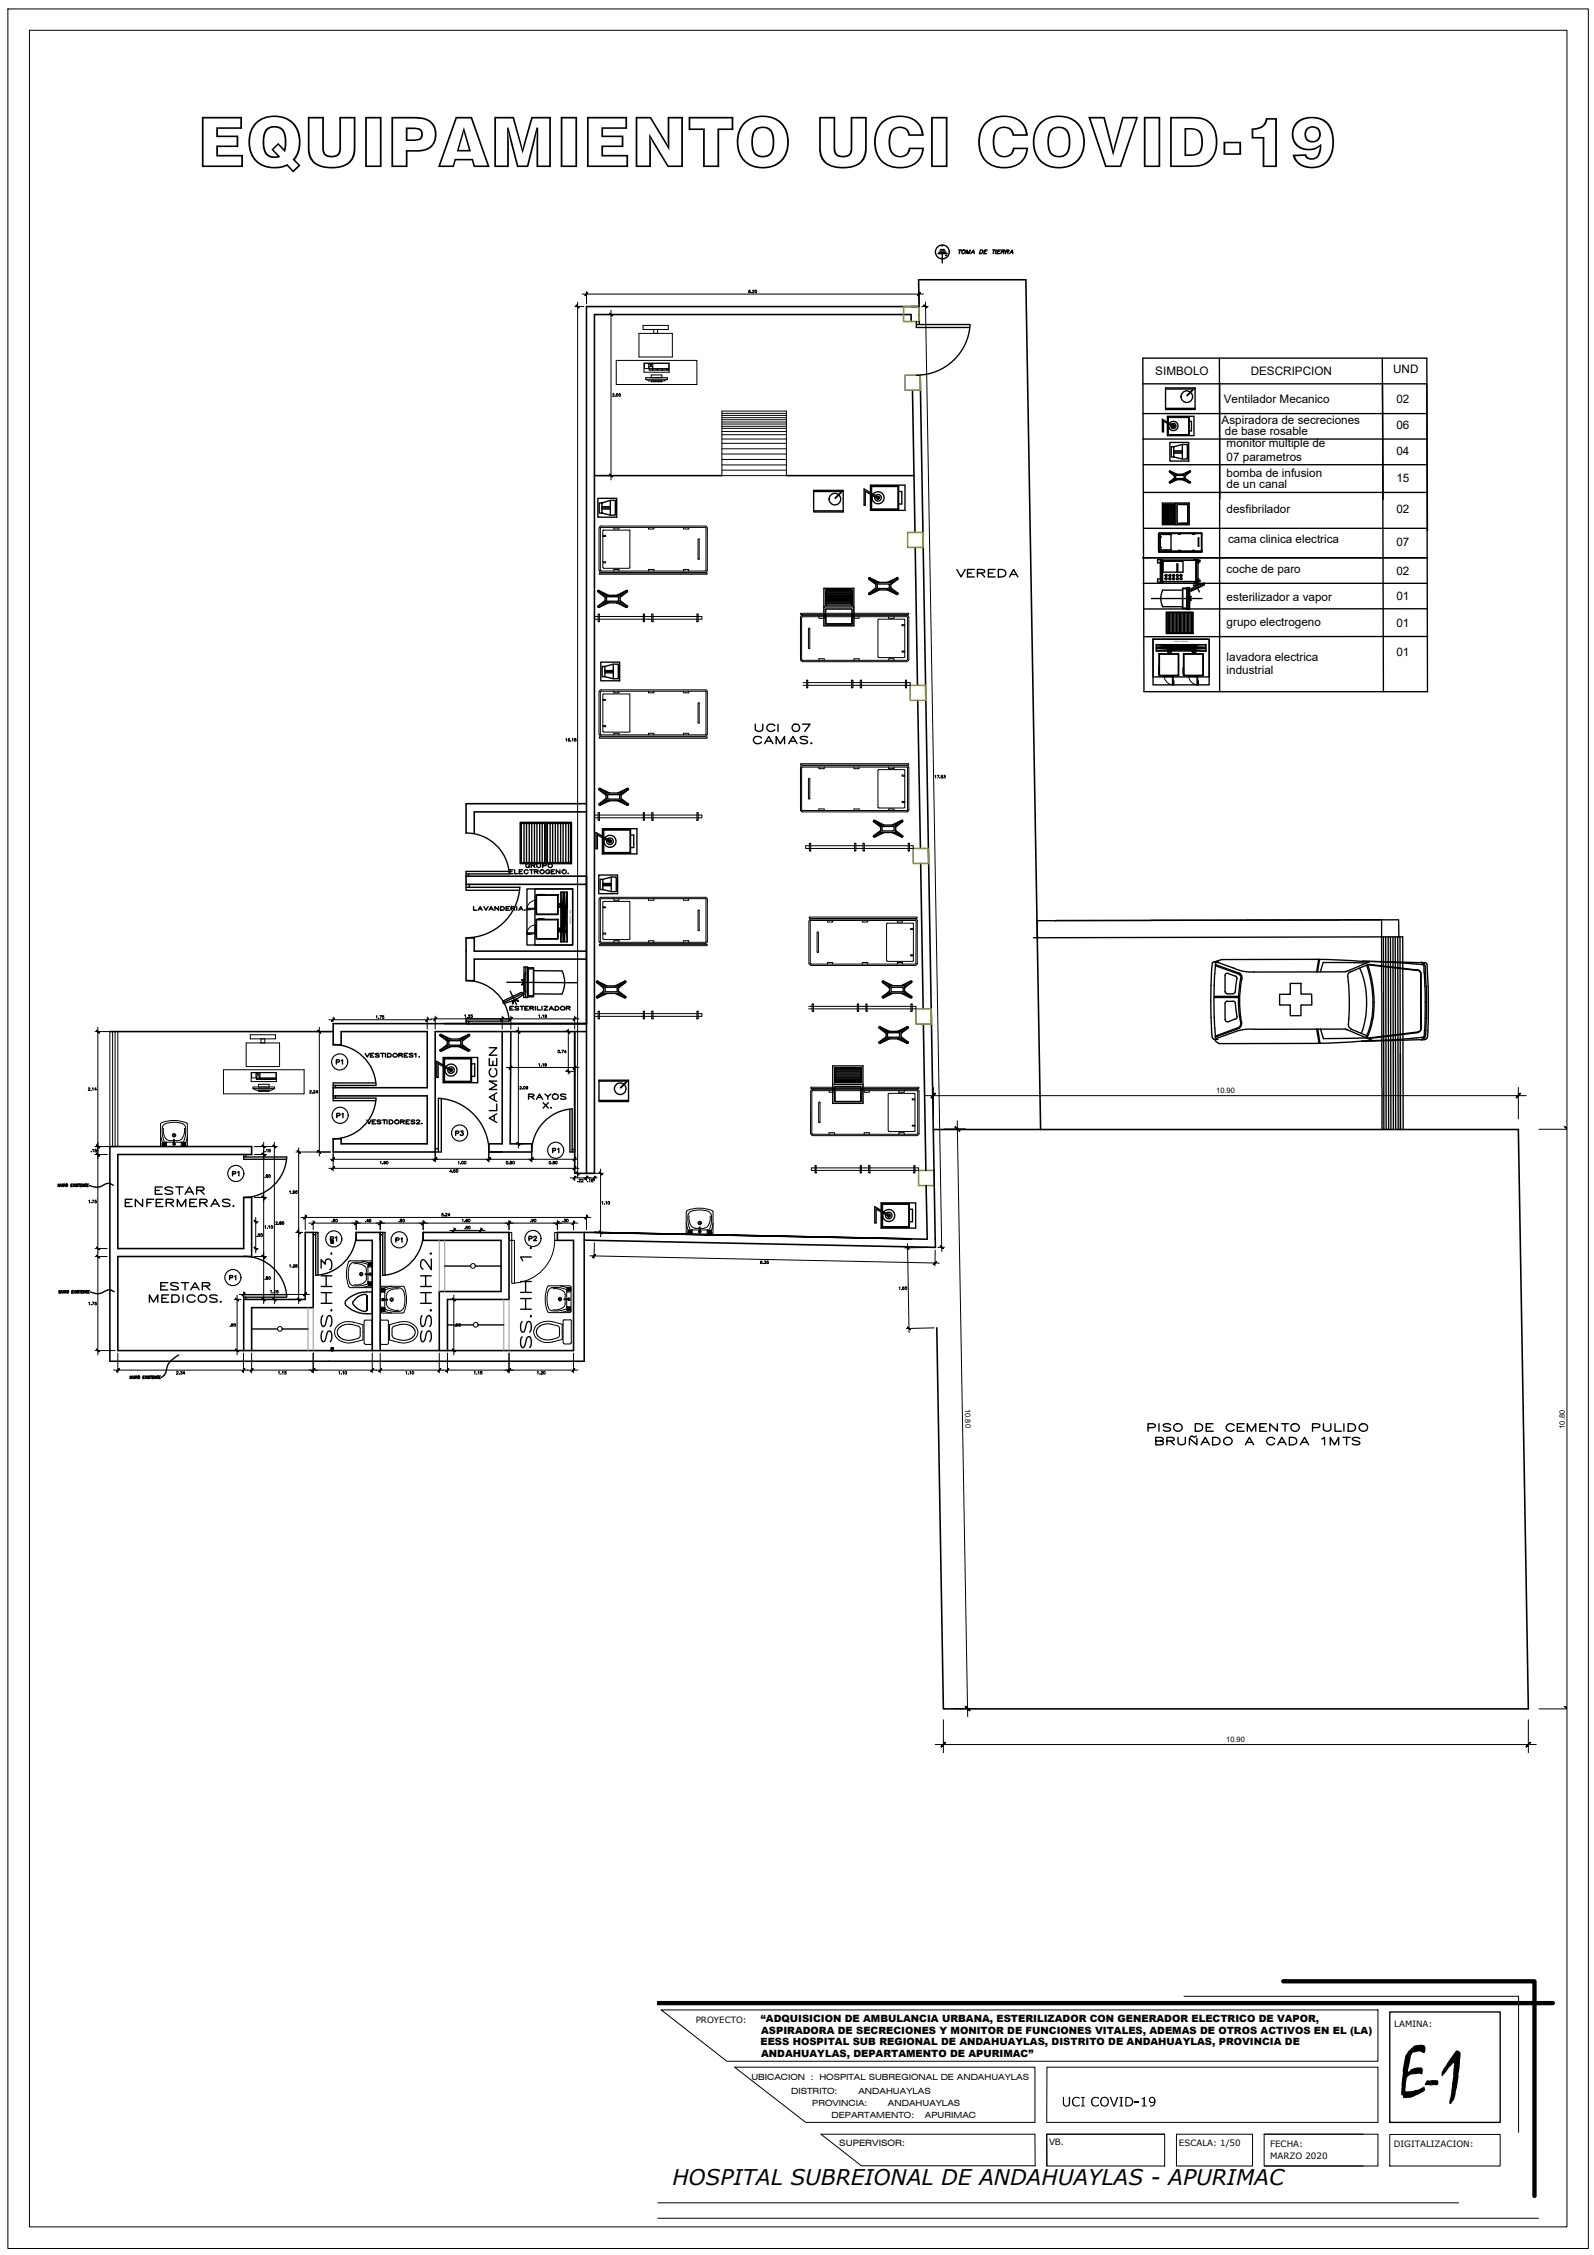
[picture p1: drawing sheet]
<svg xmlns="http://www.w3.org/2000/svg" width="297mm" height="420mm" viewBox="0 0 297 420" stroke-linecap="round" stroke-linejoin="round" font-family="sans-serif">
<defs><g id="words">
<text font-size="17.2" x="260.8" y="390.8">E-1</text>
<text font-size="13" x="36.7" y="31.1">EQUIPAMIENTO UCI COVID-19</text>
<text font-size="5.3" x="62.8" y="251.2" transform="rotate(-90 62.8 251.2)">SS.HH3.</text>
<g font-size="4.9">
<text x="81.1" y="251.2" transform="rotate(-90 81.1 251.2)">SS.HH2.</text>
<text x="99.8" y="252.2" transform="rotate(-90 99.8 252.2)">SS.HH 1.</text>
</g>
<g font-size="4.4">
<text x="177.1" y="108.7">VEREDA</text>
<text x="93.5" y="210.3" transform="rotate(-90 93.5 210.3)">ALAMCEN</text>
</g>
<g font-size="4">
<text x="42" y="220.5">P1</text>
<text x="72.7" y="232.8">P1</text>
<text x="97.4" y="232.5">P2</text>
<text x="125.3" y="407.1">HOSPITAL SUBREIONAL DE ANDAHUAYLAS - APURIMAC</text>
</g>
<g font-size="3.5">
<text x="61.4" y="199.3">P1</text>
<text x="61.4" y="209.5">P1</text>
<text x="83.6" y="212.7">P3</text>
<text x="101.6" y="215.9">P1</text>
<text x="60.3" y="232.5">P1</text>
<text x="41.6" y="239.5">P1</text>
</g>
<text font-size="2.9" x="197.9" y="392.5">UCI COVID-19</text>
<g font-size="2.2">
<text x="215.3" y="69.8">SIMBOLO</text>
<text x="233.1" y="69.8">DESCRIPCION</text>
<text x="259.6" y="69.5">UND</text>
<text x="228" y="75.1">Ventilador Mecanico</text>
<text x="260.2" y="75.1">02</text>
<text x="227.7" y="79">Aspiradora de secreciones</text>
<text x="228.2" y="81.1">de base rosable</text>
<text x="228.6" y="83.4">monitor multiple de</text>
<text x="260.2" y="79.9">06</text>
<text x="228.6" y="88.8">bomba de infusion</text>
<text x="228.6" y="85.8">07 parametros</text>
<text x="260.2" y="84.8">04</text>
<text x="260.2" y="89.8">15</text>
<text x="228.6" y="90.9">de un canal</text>
<text x="228.6" y="95.6">desfibrilador</text>
<text x="260.2" y="95.5">02</text>
<text x="228.8" y="101.2">cama clinica electrica</text>
<text x="260.2" y="101.7">07</text>
<text x="228.6" y="106.8">coche de paro</text>
<text x="260.2" y="107.2">02</text>
<text x="228.6" y="111.9">esterilizador a vapor</text>
<text x="260.2" y="111.8">01</text>
<text x="228.6" y="116.7">grupo electrogeno</text>
<text x="260.2" y="116.8">01</text>
<text x="228.6" y="125.5">industrial</text>
<text x="228.6" y="123.1">lavadora electrica</text>
<text x="260.2" y="122.3">01</text>
</g>
<g font-size="1.9">
<text x="141.8" y="376.8">“ADQUISICION DE AMBULANCIA URBANA, ESTERILIZADOR CON GENERADOR ELECTRICO DE VAPOR,</text>
<text x="141.7" y="381.1">EESS HOSPITAL SUB REGIONAL DE ANDAHUAYLAS, DISTRITO DE ANDAHUAYLAS, PROVINCIA DE</text>
<text x="141.8" y="378.9">ASPIRADORA DE SECRECIONES Y MONITOR DE FUNCIONES VITALES, ADEMAS DE OTROS ACTIVOS EN EL (LA)</text>
<text x="141.8" y="383.2">ANDAHUAYLAS, DEPARTAMENTO DE APURIMAC”</text>
</g>
<g font-size="1.6">
<text x="129.7" y="377">PROYECTO:</text>
<text x="259.8" y="377.6">LAMINA:</text>
<text x="140" y="387.6">UBICACION : HOSPITAL SUBREGIONAL DE ANDAHUAYLAS</text>
<text x="147.4" y="390.2">DISTRITO:</text>
<text x="151.4" y="392.4">PROVINCIA:</text>
<text x="155" y="394.6">DEPARTAMENTO:</text>
<text x="160" y="390.2">ANDAHUAYLAS</text>
<text x="165.5" y="392.4">ANDAHUAYLAS</text>
<text x="172.4" y="394.6">APURIMAC</text>
<text x="156.4" y="399.9">SUPERVISOR:</text>
<text x="195.5" y="399.7">VB.</text>
<text x="219.7" y="399.9">ESCALA: 1/50</text>
<text x="236.7" y="400.1">FECHA:</text>
<text x="259.7" y="400.1">DIGITALIZACION:</text>
<text x="236.7" y="402.2">MARZO 2020</text>
</g>
<g font-size="1.4">
<text x="226.6" y="203.6">10.90</text>
<text x="179.9" y="262.5" transform="rotate(89 179.9 262.5)">10.80</text>
<text x="291.6" y="266.2" transform="rotate(-90 291.6 266.2)">10.80</text>
<text x="228.5" y="324.5">10.90</text>
</g>
<g font-size=".3">
<text x="218.9" y="119.6">BASE LAVADORAS</text>
<text x="106.2" y="169.6" transform="rotate(90 106.2 169.6)">BASE LAVADORAS</text>
</g>
</g></defs>
<!-- layer: MURO -->
<g fill="none" stroke="#000" stroke-width=".3">
<path d="M169.8 59.9v-1.3h-59v160h-1.5v-161.5h62l-.1-5h20l2.7 158.4M169.8 57.1h1.5v2.8M170 72.7l.5 26.5M171.5 69.9l2.8 162.5-65.4-1.3M110.8 88.6h23.7M146.5 88.6h23.8M170.5 102l.5 25.7M171 130.5l.5 27.6M109.3 149.7h-22.4v5.6M109.3 151.3h-20.9v4M109.3 164.8h-22.4v-1.5h22.4v27.4h-47.2v4h1.5v-2.5h16v10.5h-17.5v1.5h17.5v8.9h-16v-.9h-1.5v2.4h19v-22.4h28.2M109.3 177.2h-20.9v-2.4h-1.5v7.9h1.5v-4h20.9"/>
<path d="M171.6 160.9l.4 27.1M20.5 192.2h41.6M93.6 192.2v20.9h-2.5v1.5h8v-1.5h-4l.1-20.9M172.1 190.8l.4 27.3M107.1 214.6v-22.4v26.4h2.2M173.9 210.5h109l1.9 107.9h-109l-1.2-71M108.9 229.6v24h-88.4v-40h26.4v1.5h-24.9v17.5h23.4v-9.5h1.5v11h-24.9v17.5h84.9v-20.5h-3v-1.5h6.9M172.6 220.9l.2 10-62-1.3 59 1.2M45.4 251.6v-9.5h11.5v-12.5h1.5v14h-11.5v8M69.4 251.6v-20.5h-3v-1.5h4.5v22M81.9 251.6v-11h11.5v-9.5h-14.5v-1.5h16v12.5h-11.5v9.5"/>
</g>
<!-- layer: COTA -->
<g fill="none" stroke="#000" stroke-width=".19">
<path d="M107.1 57.1h1.7M107.6 56.3v163.1M108.5 54.8h63.6M109.3 54.3v2.3M111.3 58.6h3.1M113.9 57.8v31.6M139.8 54.1a.23 .23 0 0 0-.3 .2 .23 .23 0 0 0 .3 .2 .15 .15 0 0 0 0-.2 .15 .15 0 0 0-.2 0l-.1 .1M140 54.5h.1M140.2 54.2l.2-.1 .1 .1-.3 .3h.3M171.3 54.3v2.3M172.5 56.3l3 176.9M173 57.1h-1.2"/>
<path d="M114.2 73.4h.2v.1a.17 .17 0 0 1 0 .3 .17 .17 0 0 1-.3 0M114.6 73.8h.1M111.3 88.6h3.1M105.4 137.7l.2-.1v.5M106.2 137.7v-.1a.22 .22 0 0 0-.3 .3 .22 .22 0 0 0 .3 .2l-.1-.2h-.2M106.4 138.1h.1M106.7 137.7l.1-.1v.5M107.3 137.6h-.2v.3a.16 .16 0 0 1 .3 0 .16 .16 0 0 1-.2 .2l-.2-.1M174.2 144.6l.2-.1v.5M174.7 144.5h.3l-.3 .5M175.2 144.9h.1M175.6 144.5h-.2v.2a.18 .18 0 0 1 .2 0 .18 .18 0 0 1 0 .2 .18 .18 0 0 1-.2 0"/>
<path d="M175.9 144.5h.2l-.1 .2h.1a.19 .19 0 0 1 0 .3 .19 .19 0 0 1-.3-.1M17.7 192.2h3.7M18.2 191.4v61M59 192.2h2.6M59.5 191.4v24M61.3 190h19.1M62.1 189.5v.7M70.1 189.4l.1-.2v.6M70.6 189.7h.1M70.8 189.2h.3l-.2 .6M71.5 189.2h-.2v.3a.18 .18 0 0 1 .2 0 .18 .18 0 0 1 0 .2 .18 .18 0 0 1-.3 0M79.6 189.5v2.2"/>
<path d="M80.3 189.8h27.6M81.1 189.3v2.4M86.6 189.2l.1-.1v.5M87.1 189.5h.1M87.3 189.2l.1-.1h.1l.1 .1-.3 .4h.3M88 189.1h-.2l-.1 .2a.18 .18 0 0 1 .3 0 .18 .18 0 0 1 0 .3 .18 .18 0 0 1-.3-.1M93.6 189.3v2.4M94.3 198.9h13.6M95.2 198.4v2.2M95.2 189.3v2.4M95.7 192.2h1.4M96.6 191.4v22.5"/>
<path d="M100.4 189.2l.1-.1v.5M100.4 198.3l.1-.1v.5M100.9 198.6h.1M100.9 189.5h.1M101.1 189.2l.1-.1v.5M101.1 198.3l.1-.1v.5M101.8 189.2v.1a.16 .16 0 0 1-.2 .1 .16 .16 0 0 1 0-.3 .16 .16 0 0 1 .2 .1v.4l-.3-.1M101.8 198.3a.16 .16 0 0 1-.2 .1 .16 .16 0 0 1 0-.2 .22 .22 0 0 1 .2 .2 .22 .22 0 0 1-.3 .2M107.1 189.3v2.4M107.1 198.4v2.2M16.5 202.8l.1-.1 .1 .1-.2 .4h.3M17 214.6h.1"/>
<path d="M17 203.1h.1M17.2 202.8l.1-.1v.5M17.3 214.2l.1-.1v.5M17.7 215.1h2.3M17.7 213.6h3.7M17.9 214.1h-.2v.2a.17 .17 0 0 1 .2 .1 .17 .17 0 0 1 0 .2 .17 .17 0 0 1-.3-.1M18 203h-.4l.3-.3v.5M47.4 215.1h2.2M47.4 213.6h4.2M49.1 212.8v30.1M49.4 219.3h.1M49.4 214.6h.1"/>
<path d="M49.6 214.2l.2-.1v.5M49.7 218.9l-.1 .1 .3 .2-.2 .2a.19 .19 0 0 1-.1-.3 .19 .19 0 0 1 .3-.1zM50.4 214.1h-.3v.2a.18 .18 0 0 1 .2 0 .18 .18 0 0 1 0 .3 .18 .18 0 0 1-.2-.1M51.1 212.8v30.1M55.1 214.6h6.5M55.7 213.8v29.1M57.7 203.3l.1-.1 .2 .1-.3 .4h.3M58.2 203.6h.1M58.4 203.3l.1-.1h.2l-.3 .5h.3M59.3 203.5h-.4l.2-.3v.5M61.3 217.7h46.6M62.1 215.1v3.1"/>
<path d="M84.2 218.3h-.4l.3-.4v.6M84.3 218.4h.1M84.8 217.9h-.2v.3a.17 .17 0 0 1 .2 0 .17 .17 0 0 1 0 .2 .17 .17 0 0 1-.3-.1M96.1 213.1h1.5M96.9 202.5l.1-.1 .1 .1v.2l-.3 .2h.4M97.4 202.9h.1M98.3 202.6v.1a.15 .15 0 0 1-.2 0 .15 .15 0 0 1 0-.2 .15 .15 0 0 1 .2 0v.4l-.2-.1M106.3 219.5h3.8M107.1 215.1v3.1M107.1 219.1v.9M107.1 218.6h1.3M107.9 219.9v-.2h.2l.1 .2-.3 .3h.3"/>
<path d="M108.4 219.9v-.2l.3 .1-.3 .4h.3M108.8 219.5h2.5M109.3 219.1v.9M109.8 218.6h2.6M109.8 219.8l.1-.1v.5M110.5 219.7h-.2l-.1 .2a.17 .17 0 0 1 .3 0 .17 .17 0 0 1 0 .3 .17 .17 0 0 1-.3-.1M110.8 219.1v.9M111.9 217.8v12.6M16.5 223.7l.2-.1v.5M17 224.1h.1M17.2 223.6h.3l-.2 .5M17.7 232.6h2.3"/>
<path d="M17.7 234.1h2.3M17.9 223.6h-.2v.2a.18 .18 0 0 1 .2 .1 .18 .18 0 0 1 0 .2 .18 .18 0 0 1-.3-.1M47.4 232.6h.7M47.4 234.1h2.2M47.4 223.1h2.2M47.4 227.6h.7M47.7 226.8v6.6M47.9 230.3h.1M48.4 229.9h-.2l-.1 .2a.17 .17 0 0 1 .3 0 .17 .17 0 0 1-.1 .3 .17 .17 0 0 1-.2-.1M49.4 238.4h.1M49.4 228.5l.1-.1v.5M49.6 237.9v.2a.19 .19 0 0 1 .3 0 .19 .19 0 0 1-.1 .3h-.1a.19 .19 0 0 1-.1-.3 .19 .19 0 0 1 .3 0v-.2z"/>
<path d="M49.8 228.8h.1M50.1 228.5l.1-.1v.5M51.4 227.8l.1-.2 .2 .1-.3 .4h.3M51.9 228.1h.1M52.1 227.6v.2l.3 .1a.16 .16 0 0 1 0 .2 .16 .16 0 0 1-.3 0 .16 .16 0 0 1 .1-.2l.2-.1v-.2zM52.9 227.6h-.3v.3a.17 .17 0 0 1 .3 0 .17 .17 0 0 1-.1 .2 .17 .17 0 0 1-.2-.1M54 222l.1-.1v.5M54 235.7l.1-.1v.5M54.4 222.3h.1M54.4 236.1h.1M54.6 235.7l.2-.1 .1 .2-.3 .3h.3M54.9 221.9h-.3v.2a.17 .17 0 0 1 .3 0 .17 .17 0 0 1-.1 .3 .17 .17 0 0 1-.2-.1"/>
<path d="M55.1 229.6h1.3M55.4 235.6h-.3v.3a.17 .17 0 0 1 .3 0 .17 .17 0 0 1-.1 .2l-.2-.1M56.1 226.8h54M56.9 226.3v2.8M57.6 227.9h50.1M58.4 227.4v1.7M61.9 227.6h.1M62.1 227.2v.1a.19 .19 0 0 1 .3 .1 .19 .19 0 0 1-.1 .3h-.1a.19 .19 0 0 1-.1-.3 .19 .19 0 0 1 .2-.1v-.1zM66.4 227.4v1.7M68.1 227.6h.1M68.7 227.5h-.4l.3-.3v.5M69.1 227.2h-.2l-.1 .2a.17 .17 0 0 1 .3 0 .17 .17 0 0 1 0 .2 .17 .17 0 0 1-.3 0"/>
<path d="M70.9 227.4v1.7M74.4 227.6h.1M74.6 227.2l.3 .3a.17 .17 0 0 1-.2 .2 .17 .17 0 0 1-.1-.2l.3-.2v-.1zM78.9 227.4v1.7M82.6 226.1h-.2l-.1 .2a.18 .18 0 0 1 .3 0 .18 .18 0 0 1-.1 .3 .18 .18 0 0 1-.2-.1M82.8 226.5h.1M83 226.2l.2-.1 .1 .1-.3 .4h.3M83.8 229.2h6.6M83.8 226.4h-.3l.2-.3v.5M84.6 228.7v.4M86.1 227.3l.2-.1v.5M86.6 227.6h.1"/>
<path d="M86.6 229h.1M87.1 227.2a.23 .23 0 0 0-.3 .2 .23 .23 0 0 0 .3 .2 .15 .15 0 0 0 0-.2 .15 .15 0 0 0-.2 0l-.1 .1M87.1 228.5h-.2v.2a.19 .19 0 0 1 .2 0 .19 .19 0 0 1 0 .2 .19 .19 0 0 1-.2 .1l-.1-.1M89.6 228.7v.4M94.9 227.4v1.7M98.9 227.6h.1M99.4 227.3l-.1 .2a.15 .15 0 0 1-.2-.2 .15 .15 0 0 1 .2-.1v.4h-.2M103.9 227.4v1.7M104.9 227.6h.1M105.1 227.2h.3l-.2 .1a.18 .18 0 0 1 .2 .2 .18 .18 0 0 1-.1 .2 .18 .18 0 0 1-.2-.1M106.9 227.4v1.7M107.7 220.1h.1"/>
<path d="M109.3 226.3v2.8M109.5 220.1h.1M109.8 229.6h2.6M109.9 234l65.1 1.3M110.8 231.6l-.1 2.9M112.2 224l.1-.1v.5M112.6 224.3h.1M112.9 224l.1-.1v.5M142 235h-.1a.22 .22 0 0 0-.2 .3 .22 .22 0 0 0 .3 .1l-.1-.3-.2 .2M142.2 235.4h.1M142.4 235h.3l-.1 .1a.15 .15 0 0 1 .1 .2 .15 .15 0 0 1-.2 .1l-.1-.1M143.2 235h-.3v.2a.18 .18 0 0 1 .3 0 .18 .18 0 0 1 0 .2l-.3-.1"/>
<path d="M167.5 239.9l.2-.1v.5M168.5 239.8h-.3v.2a.19 .19 0 0 1 .3 0 .19 .19 0 0 1 0 .2 .19 .19 0 0 1-.3 .1v-.1M169.1 231.7l.3 16.6M173.8 232.4l-5.2 .1M174.3 232.9l-.1 3M176 232.4h-1.2M16.5 242.7l.2-.1v.5M17 243.1h.1M17.2 242.6h.3l-.2 .5M17.7 251.6h3.7M17.9 242.6h-.2v.2a.18 .18 0 0 1 .2 .1 .18 .18 0 0 1 0 .2 .18 .18 0 0 1-.3-.1M21.2 255.3h86.5"/>
<path d="M22 252.1v3.7M32.9 255.7l.1-.2 .2 .1-.3 .4h.3M33.4 256h.1M33.6 255.5h.3v.2a.17 .17 0 0 1 0 .3 .17 .17 0 0 1-.3 0M34.4 255.9h-.3l.2-.4v.5M42.9 247.1h.1M43.4 246.8l-.2 .1-.1-.2 .2-.1a.24 .24 0 0 1 .1 .3 .24 .24 0 0 1-.2 .2h-.1M43.7 251.6h1.2M43.7 242.1h1.2M43.9 246.6h-.3v.3a.18 .18 0 0 1 .3-.1 .18 .18 0 0 1 0 .3 .18 .18 0 0 1-.3-.1M44.2 241.3v11.1M44.6 241.2h13.1"/>
<path d="M45.4 252.1v3.7M45.4 240.7v.9M46.9 252.1v3.7M47.4 242.1h4.2M50.4 240.5l.1-.1v.5M50.9 240.9h.1M51.1 240.5l.2-.1v.5M51.8 240.4h-.2l-.1 .2a.18 .18 0 0 1 .3 0 .18 .18 0 0 1 0 .3 .18 .18 0 0 1-.3 0v-.1M51.9 255.6l.1-.1v.5M52.4 256h.1M52.6 255.6l.1-.1v.5M53.3 255.5h-.2v.2a.18 .18 0 0 1 .2 .1 .18 .18 0 0 1 0 .2 .18 .18 0 0 1-.2 0h-.1"/>
<path d="M55.1 242.1h1.3M58.4 252.1v3.7M63.1 255.6l.2-.1v.5M63.6 256h.1M63.9 255.6l.1-.1v.5M69.4 252.1v3.7M70.9 252.1v3.7M75.6 255.6l.2-.1v.5M76.1 256h.1M76.4 255.6l.1-.1v.5M81.9 252.1v3.7M83.4 252.1v3.7"/>
<path d="M83.9 251.6h1.1M83.9 242.1h1.1M84.6 241.3v11.1M84.8 247.1h.1M85.3 246.8l-.2 .1-.1-.2 .2-.1a.24 .24 0 0 1 .1 .3 .24 .24 0 0 1-.2 .2h-.1M85.8 246.6h-.3v.3a.18 .18 0 0 1 .3-.1 .18 .18 0 0 1 0 .3 .18 .18 0 0 1-.3-.1M88.4 255.6l.1-.1v.5M88.8 256h.1M89.1 255.6l.1-.1v.5M89.8 255.5h-.2l-.1 .2a.18 .18 0 0 1 .3 0 .18 .18 0 0 1 0 .3h-.3M94.9 252.1v3.7M100.1 255.6l.2-.1v.5"/>
<path d="M100.6 256h.1M100.8 255.7l.1-.2 .2 .1-.3 .4h.3M106.9 252.1v3.7M168 240.3h.1M174.1 247.4l-5.2 .1"/>
<circle cx="140.9" cy="54.3" r=".22"/>
<circle cx="115" cy="73.6" r=".22"/>
<circle cx="115.5" cy="73.6" r=".21"/>
<circle cx="50.2" cy="219.1" r=".24"/>
<circle cx="85.2" cy="218.2" r=".22"/>
<circle cx="97.7" cy="202.6" r=".24"/>
<circle cx="48.7" cy="230.1" r=".22"/>
<circle cx="50.2" cy="238.1" r=".22"/>
<circle cx="50.7" cy="228.6" r=".23"/>
<circle cx="55.3" cy="222.1" r=".22"/>
<circle cx="62.7" cy="227.4" r=".22"/>
<circle cx="75.2" cy="227.4" r=".21"/>
<circle cx="87.4" cy="227.4" r=".22"/>
<circle cx="87.5" cy="228.7" r=".22"/>
<circle cx="99.7" cy="227.4" r=".21"/>
<circle cx="105.7" cy="227.4" r=".22"/>
<circle cx="113.5" cy="224.1" r=".24"/>
<circle cx="64.4" cy="255.8" r=".24"/>
<circle cx="76.9" cy="255.8" r=".24"/>
<circle cx="101.4" cy="255.8" r=".24"/>
<circle cx="168.8" cy="240" r=".22"/>
</g>
<!-- layer: 0 -->
<g fill="#000" stroke="#000" stroke-width=".19">
<path d="M107.3 56.9l.6 .4zM107.3 56.9l.6 .4z"/>
<path d="M109.5 54.5l-.5 .6zM109.5 54.5l-.5 .6z"/>
<path d="M113.6 58.4l.5 .5 .1-.1zM113.6 58.4l.6 .4z"/>
<path d="M171.5 54.5l-.5 .6zM171.5 54.5l-.5 .6z"/>
<path d="M172.2 56.9l.5 .5v-.1zM172.2 56.9l.5 .4z"/>
<path d="M113.7 88.3l.5 .5zM113.6 88.4l.6 .4z"/>
<path d="M18 192l.5 .5zM18 192l.5 .5z"/>
<path d="M59.2 192l.6 .5zM59.3 192l.5 .5z"/>
<path d="M62.3 189.7l-.5 .6zM62.3 189.7l-.5 .6z"/>
<path d="M79.3 190.2l.1 .1 .4-.6zM79.8 189.7l-.4 .6z"/>
<path d="M81.4 189.6l-.5 .5zM80.8 190l.6-.4-.5 .5z"/>
<path d="M93.3 190v.1l.5-.5zM93.8 189.6l-.5 .5z"/>
<path d="M95.4 198.6l-.5 .6zM95.4 198.6l-.5 .6z"/>
<path d="M95.4 189.6l-.4 .5 .5-.5zM94.9 190l.5-.4-.4 .5z"/>
<path d="M96.3 192l.6 .5zM96.4 192l.5 .5z"/>
<path d="M105.7 199.4l.5 .4zM105.6 199.4l.6 .4-.1 .1z"/>
<path d="M105.6 192l.6 .5zM105.6 192l.6 .5z"/>
<path d="M106.8 190v.1l.5-.5zM107.3 189.6l-.5 .5z"/>
<path d="M106.8 199.2l.5-.6zM107.3 198.6l-.5 .6z"/>
<path d="M18 214.9l.5 .5zM18 214.9l.5 .5z"/>
<path d="M18 213.3l.5 .5zM18 213.4l.5 .4z"/>
<path d="M18 213.4l.5 .4zM18 213.3l.5 .5z"/>
<path d="M18 214.9l.5 .5zM18 214.9l.5 .5z"/>
<path d="M48.9 214.9l.5 .5zM48.8 214.9l.6 .5z"/>
<path d="M48.8 214.9l.6 .5zM48.8 214.9l.6 .5z"/>
<path d="M48.8 213.4l.6 .4zM48.9 213.3l.5 .5z"/>
<path d="M50.9 213.4l.5 .4zM50.9 213.3l.5 .5z"/>
<path d="M55.4 214.4l.6 .5zM55.4 214.4l.6 .5z"/>
<path d="M59.3 214.3l.5 .6zM59.2 214.4l.6 .5z"/>
<path d="M62.3 217.4l-.5 .5zM62.3 217.4l-.5 .5z"/>
<path d="M62.3 215.7l-.5 .6zM62.3 215.7l-.5 .6z"/>
<path d="M80.8 216.2l.6-.5zM81.4 215.7l-.5 .6z"/>
<path d="M81.4 215.7l-.5 .6zM81.4 215.7l-.5 .6z"/>
<path d="M90.8 216.2l.5-.5zM91.3 215.7l-.4 .6z"/>
<path d="M91.3 215.7l-.4 .6zM90.8 216.2l.5-.5z"/>
<path d="M96.4 212.9l.5 .4zM96.3 212.9l.6 .4-.1 .1z"/>
<path d="M98.8 216.2l.5-.5zM99.3 215.7l-.5 .6z"/>
<path d="M99.3 215.7l-.5 .6zM99.3 215.7l-.5 .6z"/>
<path d="M106.8 217.9l.5-.5zM107.3 217.4l-.5 .5z"/>
<path d="M106.8 216.2l.5-.5zM107.3 215.7l-.5 .6z"/>
<path d="M107.3 219.2l-.5 .5zM106.8 219.7l.5-.5z"/>
<path d="M107.3 218.4l.6 .4zM107.3 218.4l.6 .5z"/>
<path d="M109 219.7l.5-.5zM109.5 219.2l-.5 .5z"/>
<path d="M109 219.7l.5-.5zM109.5 219.2l-.5 .5z"/>
<path d="M111 219.2l-.4 .5 .5-.4zM111 219.2l-.4 .5z"/>
<path d="M111.7 218.4l.4 .5 .1-.1zM111.7 218.4l.5 .4z"/>
<path d="M174.3 203.7l-.7 .9 .8-.8zM174.3 203.7l-.7 .9-.1-.1z"/>
<path d="M178 210l.8 .8 .1-.1zM178 210v-.1l.9 .8z"/>
<path d="M283.3 203.7l-.8 .8 .1 .1zM283.3 203.7l.1 .1-.8 .8z"/>
<path d="M291.7 209.9v.1l.3 .2zM291.7 210l.3 .2v.2z"/>
<path d="M18 232.3l.5 .5zM18 232.4l.5 .4z"/>
<path d="M18 233.9l.5 .5zM18 233.9l.5 .5z"/>
<path d="M47.4 232.3l.5 .5zM47.4 232.4l.5 .4z"/>
<path d="M47.4 227.4l.5 .5zM47.4 227.4l.5 .5z"/>
<path d="M48.9 233.9l.5 .5zM48.8 233.9l.6 .5z"/>
<path d="M48.9 222.9l.5 .5zM48.8 222.9l.6 .5z"/>
<path d="M48.8 233.9l.6 .5zM48.8 233.9l.6 .5z"/>
<path d="M48.8 222.9l.6 .5zM48.8 222.9l.6 .5z"/>
<path d="M55.4 229.3l.6 .5zM55.4 229.4l.6 .4z"/>
<path d="M55.4 229.4l.6 .4zM55.4 229.3l.6 .5z"/>
<path d="M57.1 226.5l-.5 .6zM57.1 226.5l-.5 .6z"/>
<path d="M58.6 227.6l-.4 .6 .5-.5zM58.6 227.6l-.4 .6z"/>
<path d="M66.6 227.6l-.4 .6zM66.6 227.6l.1 .1-.5 .5z"/>
<path d="M66.6 227.6l-.4 .6 .5-.5zM66.6 227.6l-.4 .6z"/>
<path d="M70.6 228.1l.5-.5zM71.1 227.6l-.5 .6z"/>
<path d="M71.1 227.6l-.5 .6zM71.1 227.6l-.5 .6z"/>
<path d="M78.6 228.1l.5-.5zM79.1 227.6l-.5 .6z"/>
<path d="M79.1 227.6l-.5 .6zM79.1 227.6l-.5 .6z"/>
<path d="M84.8 229l-.4 .5 .5-.5zM84.8 229l-.5 .5z"/>
<path d="M89.8 229l-.4 .5zM89.8 229h.1l-.5 .5z"/>
<path d="M94.6 228.1l.5-.5zM95.1 227.6l-.5 .6z"/>
<path d="M95.1 227.6l-.5 .6zM95.1 227.6l-.5 .6z"/>
<path d="M104.1 227.6l-.4 .6zM104.1 227.6l.1 .1-.5 .5z"/>
<path d="M104.1 227.6l-.4 .6 .5-.5zM104.1 227.6l-.4 .6z"/>
<path d="M106.6 228.1l.5-.5zM107.1 227.6l-.4 .6z"/>
<path d="M109 227v.1l.5-.6zM109.5 226.5l-.5 .6z"/>
<path d="M110.9 233.7l-.4 .6zM110.9 233.7l-.4 .6z"/>
<path d="M111.7 229.3l.5 .5zM111.7 229.4l.5 .4z"/>
<path d="M168.8 232.3l.5 .5 .1-.1zM168.8 232.3l.6 .4z"/>
<path d="M173.9 235.6l.6-.5zM174.5 235.1l-.5 .5z"/>
<path d="M175.2 232.1l.6 .5zM175.2 232.2l.6 .4z"/>
<path d="M18 251.3l.5 .6zM18 251.4l.5 .5z"/>
<path d="M22.2 255l-.5 .6zM21.7 255.5l.5-.5-.5 .6z"/>
<path d="M43.9 251.3l.5 .6zM43.9 251.4l.5 .5z"/>
<path d="M43.9 241.9l.5 .5zM43.9 241.9l.5 .5z"/>
<path d="M45.1 255.5l.1 .1 .4-.6zM45.6 255l.1 .1-.5 .5z"/>
<path d="M45.6 240.9l-.4 .5zM45.6 240.9l-.4 .5z"/>
<path d="M47.1 255l-.4 .6 .5-.5zM47.1 255l-.4 .6z"/>
<path d="M48.9 241.9l.5 .5zM48.8 241.9l.6 .5z"/>
<path d="M50.9 241.9l.5 .5zM50.9 241.9l.5 .5z"/>
<path d="M55.4 241.9l.6 .5zM55.4 241.9l.6 .5z"/>
<path d="M56.6 241.4l.5-.5zM57.1 240.9l-.5 .5z"/>
<path d="M58.1 255.5l.1 .1 .4-.6zM58.6 255l.1 .1-.5 .5z"/>
<path d="M58.6 255l-.4 .6 .5-.5zM58.6 255l-.4 .6z"/>
<path d="M69.1 255.5l.1 .1 .4-.6zM69.6 255l.1 .1-.5 .5z"/>
<path d="M71.1 255l-.5 .6zM70.6 255.5l.5-.5-.5 .6z"/>
<path d="M81.6 255.5v.1l.5-.6zM82.1 255l-.5 .6z"/>
<path d="M83.6 255l-.5 .6zM83.1 255.5l.5-.5-.5 .6z"/>
<path d="M84.3 251.3l.5 .6zM84.3 251.4l.5 .5z"/>
<path d="M84.3 241.9l.5 .5zM84.3 241.9l.5 .5z"/>
<path d="M94.6 255.5v.1l.5-.6zM95.1 255l-.5 .6z"/>
<path d="M95.1 255l-.5 .6zM94.6 255.5l.5-.5-.5 .6z"/>
<path d="M106.6 255.5l.1 .1 .4-.6zM107.1 255l-.4 .6z"/>
<path d="M169.1 247.2l.6 .5zM169.1 247.3l.6 .4z"/>
<path d="M179.9 317.9v.1l.8 .7zM179.9 318l.8 .7v.1z"/>
<path d="M291.7 318.1l.3 .3v-.2zM291.7 318.1v-.1l.3 .2z"/>
<path d="M176.1 324.6l-.7 .9 .8-.8zM176.1 324.6l-.7 .9-.1-.1z"/>
<path d="M284.3 325.4l.1 .1 .7-.9zM285.1 324.6l.1 .1-.8 .8z"/>
</g>
<!-- layer: ESCALERAS DETALLE -->
<g fill="none" stroke="#000" stroke-width=".19">
<path d="M20.5 192.2v21.4M21 192.2v21.4M21.4 192.2v21.4M22 192.2v21.4M172.4 204.1h112M173.9 202.6v5.8M178.4 208.8l1.9 111M179.9 210.3l-4 .1M282.9 202.6v5.9M286.8 210.4h5.2M181.8 318.3l-4 .1M286.8 318.4h5.2"/>
<path d="M174.3 325h112M175.8 320.4v6.2M284.8 320.4v6.2"/>
</g>
<!-- layer: columnas -->
<path d="M168.4 57.1h2.9v2.8h-2.9zM168.6 69.9h2.9v2.8h-2.9zM169.1 99.2h2.9v2.8h-2.9zM169.6 127.7h2.9v2.8h-2.9zM170.2 158.1h2.8v2.8h-2.8zM170.7 188h2.8l.1 2.8h-2.9zM171.2 218.1h2.9v2.8h-2.9z" fill="none" stroke="#999b37" stroke-width=".3"/>
<!-- layer: Contorono -->
<g fill="none" stroke="#000" stroke-width=".25">
<path d="M170.8 59.9v1.1h9.9M171.3 59.9v.6M170.8 60.5h9.9M180.8 60.5a10 10 0 0 1-10 9.4M86.9 155.2a8 8 0 0 1 8 7.6M86.9 164.8v1.1h9.9M86.9 165.3h9.9M86.9 162.8h8M87.3 162.8v.5M87.4 164.8v.5M94.8 162.4h-7.9v.9M96.9 165.3a10 10 0 0 1-10 9.4"/>
<path d="M62.1 194.6a8 8 0 0 1 8 7.6M86.9 190.3h8M86.9 182.7a8 8 0 0 1 8 7.6M87.3 190.3v.4M94.8 189.8h-7.9v.9M45.4 215.1v.9h8M45.4 215.6h8M45.8 215.1v.5M53.4 215.5a8 8 0 0 1-8 7.6M62.1 204.6h8a8 8 0 0 1-8 7.6M62.1 204.2v.9h7.9M62.1 202.2h7.9"/>
<path d="M62.5 202.2v.5M62.5 204.2v.4M70 201.8h-7.9v.9M81.1 214.1h.6M81.7 204.6a10 10 0 0 1 9.4 10M81.7 204.7v9.9M82.2 204.7v9.9h-1.1M106.2 206.7v7.9h.9M106.6 206.6v8M106.6 214.2h.5M106.7 206.6a8 8 0 0 0-7.6 8M45.4 234.1a8 8 0 0 1 8 7.5"/>
<path d="M58.4 229.6h.9v8M58.4 230.1h.4M66.4 229.6a8 8 0 0 1-7.6 8v-8M70.9 229.6h.8v8M70.9 230.1h.4M78.9 229.6a8 8 0 0 1-7.6 8v-8M45.4 241.7h8M45.8 241.7v.4M53.4 241.2h-8v.9"/>
</g>
<!-- layer: puertas -->
<path d="M94.9 229.6v1.5h1v8h-.5v-9.5zM103.4 229.6h.5v1.5h-.5zM103.4 231.1a8 8 0 0 1-7.5 8" fill="none" stroke="#000" stroke-width=".19"/>
<!-- layer: MURO -->
<path d="M81.9 231.1v9.5M82.9 231.1v9.5M93.9 242.1v9.5M94.9 242.1v9.5" fill="none" stroke="#939598" stroke-width=".19"/>
<!-- layer: TEXTOS -->
<path d="M82.9 235.9h4.8M88.5 235.9h4.9M46.9 247.6h4.8M52.6 247.6h4.8M83.4 246.9h4.8M89.1 246.9h4.8" fill="none" stroke="#000" stroke-width=".25"/>
<!-- layer: Equipamiento -->
<g fill="none" stroke="#000" stroke-width=".19">
<path d="M111.6 98.4v7.9M111.9 98.4v7.9M112 98.3h19.4M112 98h19.4M112 98l-.3 .2v.2M112 98.3l-.1 .1M112.3 99.8h.5v.2h-.5M112.3 98.9v6.9M112.5 98.8h4.7M112.5 98.7l-.1 .1M114.4 98.3v.3h.9v-.3M117.3 98.7l.1 .1v7h-.1"/>
<path d="M120.8 98.3v.3h1.1v-.3M127.4 98.3v.3h.9v-.3M131.5 98.3l.1 .1v7.9l-.1 .1M131.5 98l.3 .2v.2v7.9l-.3 .3M110.8 114.9h20v.5h-20zM111.4 114.4h.3v1.4h-.3zM111.7 106.2l.1 .4h.2M111.7 107h20M111.7 106.8h20M111.8 106.7l-.1 .1 .1 .1M111.9 106.2l.1 .2M112 106.7h19.4"/>
<path d="M112 106.4h19.4M112.3 104.7h.5v.2h-.5M112.4 105.7l.1 .1M112.5 105.9h4.7M114.4 106.4v-.3h.9v.3M119.9 114.4h.2v1.4h-.2zM120.8 106.4v-.3h1.1v.3M121.4 114.4h.3v1.4h-.3zM127.4 106.4v-.3h.9v.3M129.9 114.4h.2v1.4h-.2zM130.1 100.5v3.7M130.1 100.5l.1-.1 .1 .1"/>
<path d="M130.1 104.1l.1 .1 .1-.1M130.3 100.5v3.7M131.7 106.7l.1 .1-.1 .1M149.3 114.5h19.9M149.3 114.5l-.1-.1 .1-.1h19.9l.2 .1-.1 .1M149.4 115v7.9M149.5 114.9h19.5M149.5 114.7h19.5M149.5 114.7l-.3 .1v.2v7.9v.2l.3 .1M149.5 114.9l-.1 .1M150.7 117.2v3.6M150.7 117.1l.1-.1 .1 .1"/>
<path d="M150.9 117.2v3.6M152.6 114.9v.3h1v-.3M159.1 114.9v.3h1v-.3M163.6 115.5v6.9M165.6 114.9v.3h1v-.3M168.5 115.4h-4.7l-.2 .1M168.5 115.4l.1 .1v6.9l-.1 .1M168.6 116.4h-.5v.2h.5M169 114.7l.3 .1 .1 .2v7.9l-.2 .3h-.2M169 114.9l.1 .1v7.9l-.1 .1M111.6 128.9v7.9M111.7 136.8l.1 .3h.2"/>
<path d="M111.7 137.6h20M111.8 137.5l-.1-.1v-.1h20l.1 .1-.1 .1M111.9 128.9v7.9M111.9 136.8l.1 .1M112 128.8h19.4M112 128.5h19.4M112 137.2h19.4M112 136.9h19.4M112 128.5l-.3 .2v.2M112 128.8l-.1 .1M112.3 130.3h.5v.2h-.5M112.3 135.2h.5v.2h-.5"/>
<path d="M112.3 129.4v6.9M112.4 136.3l.1 .1M112.5 129.3h4.8l.1 7-.1 .1M112.5 136.4h4.7M112.5 129.3l-.1 .1M114.4 128.8v.3h.9v-.3M114.4 136.9v-.3h.9v.3M120.8 128.8v.3h1.1v-.3M120.8 136.9v-.3h1.1v.3M127.4 128.8v.3h.9v-.3M127.4 136.9v-.3h.9v.3M130.1 131v3.7"/>
<path d="M130.1 131l.1-.1 .1 .1M130.1 134.7l.1 .1 .1-.1M130.3 131v3.7M131.5 128.8l.1 .1v7.9l-.1 .1M131.5 128.5l.1 .1 .2 .3v7.9l-.3 .3M149.4 122.9l.1 .1M149.5 123h19.5M149.5 123.3h19.5M149.6 127.2h20v.5h-20M150.3 126.7h.2v1.5h-.2zM150.7 120.8l.1 .1 .1-.1M152.6 123v-.3h1v.3"/>
<path d="M158.7 126.7h.2v1.5h-.2zM159.1 123v-.3h1v.3M160.3 126.7h.3v1.5h-.3zM163.6 122.4l.2 .1M163.7 122.5h4.8M165.6 123v-.3h1v.3M168.6 121.3h-.5v.2h.5M168.7 126.7h.2v1.5h-.2zM110.8 151.9h20v.5h-20zM111.4 151.4h.3v1.4h-.3zM119.9 151.4h.2v1.4h-.2zM121.4 151.4h.3v1.4h-.3z"/>
<path d="M129.9 151.4h.2v1.4h-.2zM149.2 150.9v.2l.3 .2M149.2 143v7.9M149.3 142.6h19.9M149.3 142.5l-.1-.1 .1-.1h19.9l.2 .1-.1 .1M149.4 143v7.9M149.4 150.9l.1 .1M149.5 151h19.5M149.5 151.3h19.5M149.5 142.7h19.5M149.5 142.9h19.5M149.5 142.9l-.1 .1"/>
<path d="M149.5 142.6l-.2 .1-.1 .3M150.1 157.6h20.1v.5h-20.1zM150.7 145.1v3.7M150.7 145.1l.1-.1 .1 .1v3.7l-.1 .1-.1-.1M150.8 157.1h.3v1.5h-.3zM152.6 151v-.3h1v.3M152.6 142.9v.3h1v-.3M159.1 151v-.3h1v.3M159.1 142.9v.3h1v-.3M159.2 157.1h.3v1.5h-.3zM160.8 157.1h.3v1.5h-.3zM163.6 143.5v6.9"/>
<path d="M163.6 150.4l.2 .1M163.7 150.6h4.8M165.6 151v-.3h1v.3M165.6 142.9v.3h1v-.3M168.5 143.4h-4.7l-.2 .1M168.5 143.4l.1 .1M168.6 149.3h-.5v.2h.5M168.6 144.4h-.5v.2h.5M168.6 143.5v6.9M168.6 150.4l-.1 .1M169 142.6l.2 .1 .2 .3M169 142.9l.1 .1"/>
<path d="M169.1 143v7.9M169.1 150.9l-.1 .1M169.2 157.1h.3v1.5h-.3zM169.4 143v7.9M169.4 150.9l-.1 .2-.3 .2M111.6 167.6v7.8M111.7 175.4v.2l.3 .2M111.7 176.2h20M111.8 176.2l-.1-.1v-.1h20l.1 .1-.1 .1M111.9 167.6v7.8M111.9 175.4l.1 .1M112 167.4h19.4"/>
<path d="M112 167.2h19.4M112 175.8h19.4M112 175.6h19.4M112 167.2l-.3 .2v.1M112 167.4l-.1 .1M112.3 169h.5v.1h-.5M112.3 173.8h.5v.2h-.5M112.3 168.1v6.8M112.4 174.9l.1 .1M112.5 168h4.8l.1 .1M112.5 175.1h4.7M112.5 168l-.1 .1"/>
<path d="M114.4 167.4v.3h.9v-.3M114.4 175.6v-.3h.9v.3M117.4 168.1v6.8l-.1 .1M120.8 167.4v.3h1.1v-.3M120.8 175.6v-.3h1.1v.3M127.4 167.4v.3h.9v-.3M127.4 175.6v-.3h.9v.3M130.1 169.7v3.6M130.1 169.7l.1-.1 .1 .1M130.1 173.3l.1 .1 .1-.1M130.3 169.7v3.6M131.5 167.4l.1 .1"/>
<path d="M131.5 167.2l.3 .2v.1M131.6 167.6v7.8M131.6 175.4l-.1 .1M131.8 167.6v7.8M131.8 175.4v.2l-.3 .2M150.9 170.9h19.9M150.9 171.1h19.9M150.9 170.9l-.1 .1 .1 .1M151 171.6v7.9M151 179.5l.1 .1M151 171.6l.1-.1h19.6l-.1 8.1M151.1 179.6h19.5"/>
<path d="M151.1 179.9h19.5M152.3 173.8v3.6M152.3 177.4l.1 .1 .1-.1M152.3 173.7l.1-.1 .1 .1M152.5 173.8v3.6M154.2 179.6v-.3h1v.3M154.2 171.5v.3h1v-.3M160.7 179.6v-.3h1v.3M160.7 171.5v.3h1v-.3M165.2 172.1v6.9M165.3 179l.1 .1M165.3 172h4.9v7l-.1 .1"/>
<path d="M165.3 179.1h4.8M165.4 172l-.1 .1M167.2 179.6v-.3h1v.3M167.2 171.5v.3h1v-.3M170.2 177.9h-.5v.2h.5M170.2 173h-.5v.2h.5M170.8 170.9l.1 .1-.1 .1M170.9 171.6v7.9M171 171.6l-.2-.3h-.2h-19.6l-.3 .3 .1 7.9v.2l.3 .1M171 179.5l-.2 .3h-.2M110.8 188.9h20v.5h-20zM111.4 188.4h.3v1.4h-.3z"/>
<path d="M119.9 188.4h.2v1.4h-.2zM121.4 188.4h.3v1.4h-.3zM129.9 188.4h.2v1.4h-.2zM150.7 187.5h20v.5h-20M151.3 187h.3v1.4h-.3zM159.8 187h.2v1.4h-.2zM161.4 187h.2v1.4h-.2zM169.7 187h.3v1.4h-.3zM29.9 209.5v3.9l.2 .2M29.9 211.5l.4 1.4M30.1 209.2l-.2 .3M30.1 209.2a5.9 5.9 0 0 1 4.8 .1v.2"/>
<path d="M30.1 213.6h4.6M30.2 213v.6M30.3 213.4h.1M30.3 212.9v.1M30.4 213.4h.1M30.4 213h.1M30.4 213v.4M30.4 212.8h1.9M30.5 210.2a1.84 1.84 0 0 0 1 2.3M30.5 213.4h.1M30.5 213h.1M30.5 213v.4"/>
<path d="M30.6 213.4h.1M30.6 213h.1M30.6 213v.4M30.7 213h.1M30.8 213.4h.1M30.8 213h.1M30.8 213v.4M30.8 209.4a1.62 1.62 0 0 0-.5 2l.3 1.3M30.8 209.4l1.6-.3 1.7 .3M30.9 212.8l-.6 .1M31 212.8v.7h-.7M31.5 212.5h.8"/>
<path d="M32.3 212.4v.6M32.4 212.3h.1M32.5 212.8h1.9M32.5 212.5h.8M32.5 212.4v.6M33.8 212.8v.7h.6M33.9 212.8l.5 .1M34 213h.1M34 213.4h.1M34 213v.4M34 209.4a1.62 1.62 0 0 1 .6 2l-.4 1.3M34.1 213v.4"/>
<path d="M34.1 213h.1M34.1 213.4h.1M34.2 213v.4M34.3 213h.1M34.3 213.4h.1M34.3 213v.4M34.4 213v.4M34.4 210.2a1.84 1.84 0 0 1-1.1 2.3M34.4 213h.1M34.4 213.4h.1M34.5 212.9l.1 .1M34.5 213v.4"/>
<path d="M34.6 213v.6M34.9 209.5v3.9l-.2 .2M34.9 211.5l-.3 1.4M151.1 211.2v.2l.3 .2M151.1 203.3l-.1 7.9M151.2 202.8h19.9M151.2 202.8l-.1-.1 .1-.1h19.9l.2 .1-.1 .1M151.2 217.6h20v.5h-20zM151.3 203.3v7.9M151.3 211.2l.1 .1M151.4 211.3h19.5M151.4 211.6h19.5"/>
<path d="M151.4 203h19.5M151.4 203.2h19.5M151.4 203.2l-.1 .1M151.4 203l-.3 .1v.2M151.9 217.1h.2v1.4h-.2zM152.6 205.5v3.6M152.6 205.4l.1-.1 .1 .2v3.6l-.1 .1-.1-.1M154.5 211.3v-.3h1v.3M154.5 203.2v.3h1v-.3M160.3 217.1h.2v1.4h-.2zM161 211.3v-.3h1v.3M161 203.2v.3h1v-.3"/>
<path d="M161.9 217.1h.2v1.4h-.2zM165.5 203.8v6.9M165.6 210.7l.1 .1M165.6 210.8h4.8M165.6 203.7h4.8M165.7 203.7l-.1 .1M167.5 211.3v-.3h1v.3M167.5 203.2v.3h1v-.3M170.3 217.1h.2v1.4h-.2zM170.4 203.7l.1 .1M170.5 210.7l-.1 .1M170.5 209.6h-.5v.2h.5"/>
<path d="M170.5 204.7h-.5v.2h.5M170.5 203.8v6.9M170.9 203h.2l.2 .3M170.9 203.2l.1 .1M171 203.3v7.9M171 211.2l-.1 .1M171.3 203.3v7.9M171.3 211.2l-.2 .3-.2 .1M65 235a5.9 5.9 0 0 0 .1 4.8l.1 .1M65 235.1l.2-.2 4.1 .1 .1 4.7-.3 .2M65.2 239.9h3.9M65.8 235.2h1.4l1.3 .4"/>
<path d="M65.8 235.3a1.06 1.06 0 0 0-.8 1l-.1 1.7a1.55 1.55 0 0 0 .9 1.6M66 235.5a1.84 1.84 0 0 1 2.3 1.1v.8M67.3 234.9l1.4 .4h.6M68 238.9l-1.2 .5h-.8M68.1 237.4h.6M68.1 237.5h.6M68.1 237.3v.2M68.3 237.5a1.28 1.28 0 0 1-.3 1.4M68.5 239.2l-1.3 .4h-1.4M68.6 238.8h.6v.7M68.6 238.9l.1 .6M68.6 235.5v1.9"/>
<path d="M68.6 237.5v1.9M68.7 235.4l-.1 .6M68.7 239.5h.1M68.7 239.6l-1.4 .3M68.7 239.6h.6M68.7 235.6h.1M68.7 235.4h.1M68.7 235.7h.1M68.7 235.8h.1M68.7 239.1h.1M68.7 239h.1M68.7 239.2h.1"/>
<path d="M68.7 239.3h.1M68.7 239.4h.1M68.7 239v.1M68.7 239.4v.1M68.7 235.5h.4M68.7 235.4h.4M68.7 235.6h.4M68.7 235.7h.4M68.7 235.9h.4M68.7 235.8h.4M68.7 239.1h.4M68.7 239h.4"/>
<path d="M68.7 239.2h.4M68.7 239.3h.4M68.7 239.5h.4M68.7 239.4h.4M68.8 235.3l.4 .1M68.8 239.6h.3M68.8 235.3h-.1M69.1 235.4h.1M69.1 235.6h.1M69.1 235.7h.1M69.1 235.8h.1M69.1 239h.1"/>
<path d="M69.1 239.1h.1M69.1 239.2h.1M69.1 239.3h.1M69.1 239.4h.1M69.1 239.5h.1M69.2 235.6h.1M69.2 235.4h.1M69.2 235.7h.1M69.2 235.8h.1M69.2 239.5h-.1M69.2 235.4v.7h-.6M70.9 239.9v4.5"/>
<path d="M71.1 239.7h4l.2 .1M71.2 239.7l-.3 .2M73 239.6l-1.4 .4M74.5 240l.3 .1 .3 .4M74.5 240h-1.3l-1.4 .3M75.3 239.8a5.9 5.9 0 0 1-.1 4.8h-.1M102 239.7a6.2 6.2 0 0 0 .1 4.7M102.3 239.6h4l.1 4.7-.2 .2M102.3 239.6l-.2 .1M102.8 239.9h1.4l1.3 .4M102.8 239.9a1.06 1.06 0 0 0-.8 1.1v1.6a1.55 1.55 0 0 0 .8 1.6M104.4 239.6l1.4 .3h.6"/>
<path d="M105.8 240h.4M105.9 239.9l-.2 .1M127.9 225.8v3.9M127.9 227.9l.3 1.4M127.9 229.7l.3 .2M128 225.5a5.9 5.9 0 0 1 4.8 .2l.1 4M128.1 225.6l-.2 .2M128.1 230h4.5M128.2 229.3v.6M128.3 229.7v.1M128.3 229.2v.2M128.3 229.7h.1"/>
<path d="M128.3 229.3h.1M128.3 229.8h.1M128.3 229.3v.4M128.4 229.7h.1M128.4 229.3h.1M128.4 229.2h1.9M128.4 229.3v.4M128.4 226.6l.1 1.2 .4 .7M128.5 229.3v.4M128.5 229.8h.1M128.5 229.3h.1M128.5 229.7h.1"/>
<path d="M128.6 229.7h.1M128.6 229.3h.1M128.6 229.8h.1M128.6 229.3v.4M128.7 229.3v.4M128.8 229.7h.1M128.8 229.8h.1M128.8 229.3h.1M128.8 229.3v.4M128.9 229.2h-.6M128.9 228.5l.6 .3M129 229.2v.6h-.7"/>
<path d="M129.5 228.9h.8M130.3 228.7v.6M130.3 228.7h.2v.6M130.5 229.2h1.8M130.5 228.9h.7M131.8 229.2v.6h.6M131.9 229.2h.5M131.9 229.3v.4M132 229.3h.1M132 229.7h.1M132 229.8h.1M132 225.7l.3 .2 .2 .5"/>
<path d="M132 229.3v.4M132 225.7a3.9 3.9 0 0 0-3.7 .4l-.1 1.6 .4 1.3M132.1 229.3v.4M132.1 229.3h.1M132.1 229.7h.1M132.1 229.8h.1M132.2 229.3v.4M132.2 229.3h.1M132.2 229.8h.1M132.2 229.7h.1M132.3 229.3v.4M132.3 226.6a1.84 1.84 0 0 1-1.1 2.2"/>
<path d="M132.4 229.3h.1M132.4 229.7h.1M132.4 229.8h.1M132.4 229.3v.4M132.4 229.2l.1 .2M132.5 229.4v.3M132.5 229.7l-.1 .1M132.6 226.3v1.4l-.4 1.3M132.6 229.3v.6M132.9 229.7l-.3 .2M132.9 227.9l-.3 1.3M62.8 247.2a2.98 2.98 0 0 1 3.1-.8l1.7 .4v2.9a5.4 5.4 0 0 1-3.7 .3 1.77 1.77 0 0 1-1.1-2.8z"/>
<path d="M66.8 247.1l.3 .5v1.3M66.8 247.1l-1.5-.4-.9 .1-1 .4-.5 .8v.6l.2 .4 .9 .6 1.3 .1 1.5-.3M67.1 248.9l-.3 .4M67.8 246.2v4.1M67.9 246.2l.2-.2h1.1l.2 .2M67.9 250.3l.2 .2M68.1 250.5h1.1M69.3 246.2v4.1M69.4 250.3l-.2 .2M70.9 246.2v4.1M70.9 250.3l.2 .2M70.9 240l.8 .1"/>
<path d="M70.9 244.4l.3 .2M70.9 244.4l.7-.1 1.4 .3M71.1 246h1.1l.2 .2v4.1l-.2 .2M71.1 250.5h1.1M71.1 240.1v.7h.6M71.1 246l-.2 .2M71.1 244h.1M71.1 240.3h.1M71.1 240.2h.1M71.1 240.4h.1M71.1 240.6h.1M71.1 243.8h.1"/>
<path d="M71.1 243.9h.1M71.1 244.2l.1 .1M71.1 244.2h.1M71.1 240.1h.4M71.1 240h.4M71.1 240.3h.4M71.1 240.4h.4M71.1 240.5h.4M71.1 243.7h.4M71.1 243.9h.4M71.1 243.8h.4M71.1 244.3h.4"/>
<path d="M71.1 244h.4M71.1 244.1h.4M71.1 240.2h.4M71.1 240.6h.4M71.1 244.2h.4M71.1 244.7h3.9M71.2 240l-.1 .1M71.5 240.2h.1M71.5 240.3h.1M71.5 242.1h.7v.1M71.5 240.4h.1M71.5 240.6h.1"/>
<path d="M71.5 243.8h.1M71.5 243.9h.1M71.5 244h.1M71.5 244.2h.1M71.5 242.2h.7M71.6 244h.1M71.6 240.3h.1M71.6 240.2h.1M71.6 240.4h.1M71.6 240.6h.1M71.6 243.8h.1M71.6 243.9h.1"/>
<path d="M71.6 244.2h.1M71.6 240.1l.1 .6M71.7 244.2l-.2 .1M71.7 243.6h-.6v.6M71.7 243.6l-.1 .6M71.7 240.2v1.9M71.7 242.2v1.9M71.8 244l1.4 .3h1.3M72 241.3v.8M72 242.2v.8M72 243l.3 .6M72.3 240.7l-.3 .6"/>
<path d="M72.4 243.7l1.1 .4h.8M72.6 246.8a5.9 5.9 0 0 1 3.7-.4 1.86 1.86 0 0 1 1.2 2.9 3.3 3.3 0 0 1-3.2 .8l-1.7-.4zM73.1 247.6v1.3M73.1 248.9l.4 .4M73.4 247.1l1.5-.4 1.1 .1 .9 .4 .5 .8v.4l-.2 .5-.5 .4-.5 .3-1.3 .1-1.5-.3M73.5 247.1l-.4 .5M74.3 240.2h-.8l-1.1 .4M75.1 243.8l-.3 .4-.3 .1M75.2 240.5l.3 1.6-.3 1.7M99.9 247.1a3.3 3.3 0 0 1 3.1-.8l1.8 .4v2.9a6 6 0 0 1-3.8 .4 1.86 1.86 0 0 1-1.1-2.9zM102.1 244.4l.2 .1M102.3 244.6h3.9"/>
<path d="M103.1 240.1a1.84 1.84 0 0 1 2.2 1.1v.8M103.9 247l-1.3-.3h-1.1l-1 .5-.6 .8 .1 .5 .2 .4 1.1 .7 1.2 .1 1.4-.4M103.9 247l.4 .5M104.3 248.8l-.4 .5M104.3 247.5v1.3M104.9 246.1v4.1M105 250.2l.2 .2M105.1 250.4h1.1M105.1 245.9h1.1M105.1 242h.7M105.1 242.2h.7M105.2 242v.1"/>
<path d="M105.2 245.9l-.2 .2M105.3 242.2v.7a1.84 1.84 0 0 1-2.2 1.1M105.5 243.9l-1.3 .3h-1.4M105.6 243.5h.6v.7M105.6 243.6l.1 .6M105.6 240.1v1.9M105.6 242.2v1.9M105.7 240l-.1 .6M105.7 244.1l.2 .1M105.8 240.2h.1M105.8 240.1h.1M105.8 240.3h.1"/>
<path d="M105.8 240.5h.1M105.8 243.7h.1M105.8 243.9h.1M105.8 243.8h.1M105.8 244h.1M105.8 244.1h.1M105.8 243.8v.1M105.8 243.9v.1M105.8 240.1h.4M105.8 240.2h.4M105.8 240.3h.4M105.8 240.4h.4"/>
<path d="M105.8 240.5h.4M105.8 243.7h.4M105.8 243.9h.4M105.8 243.8h.4M105.8 244h.4M105.8 244.1h.4M106.2 240.1h.1M106.2 240.2h.1M106.2 240.3h.1M106.2 240.5h.1M106.2 243.7h.1M106.2 243.8h.1"/>
<path d="M106.2 243.9h.1M106.2 244h.1M106.2 244.1h.1M106.2 243.8v.1M106.2 243.9v.1M106.2 244.1v.1M106.2 240v.7h-.6M106.3 245.9l.2 .2M106.4 244.3h-.7l-1.3 .3M106.5 246.1v4.1M106.5 250.2l-.2 .2"/>
<circle cx="32.4" cy="211.5" r=".32"/>
<circle cx="32.4" cy="213.2" r=".23"/>
<circle cx="32.4" cy="213.2" r=".15"/>
<circle cx="32.4" cy="211.5" r=".19"/>
<circle cx="32.4" cy="213.2" r=".11"/>
<circle cx="67.3" cy="237.4" r=".32"/>
<circle cx="67.4" cy="237.4" r=".19"/>
<circle cx="69" cy="237.4" r=".11"/>
<circle cx="69" cy="237.4" r=".15"/>
<circle cx="69" cy="237.4" r=".23"/>
<circle cx="88.1" cy="235.9" r=".44"/>
<circle cx="130.4" cy="227.9" r=".32"/>
<circle cx="130.4" cy="229.5" r=".23"/>
<circle cx="130.4" cy="229.5" r=".15"/>
<circle cx="130.4" cy="227.9" r=".19"/>
<circle cx="130.4" cy="229.5" r=".11"/>
<circle cx="52.2" cy="247.6" r=".44"/>
<circle cx="71.3" cy="242.1" r=".11"/>
<circle cx="71.3" cy="242.1" r=".15"/>
<circle cx="71.3" cy="242.1" r=".23"/>
<circle cx="73" cy="242.1" r=".19"/>
<circle cx="73" cy="242.1" r=".32"/>
<circle cx="88.7" cy="246.8" r=".44"/>
<circle cx="104.4" cy="242.1" r=".32"/>
<circle cx="104.4" cy="242.1" r=".19"/>
<circle cx="106" cy="242.1" r=".15"/>
<circle cx="106" cy="242.1" r=".23"/>
<circle cx="106" cy="242.1" r=".11"/>
</g>
<!-- layer: 0 -->
<g fill="none" stroke="#000" stroke-width=".25">
<path d="M140.7 134.9v1a.82 .82 0 0 0 1.4 0v-1M141.9 137.5a.77 .77 0 0 0-1.1-.2 .77 .77 0 0 0-.2 1.1 .84 .84 0 0 0 1.3-.2M142.5 138.6l.7-1.4 .8 1.4M142.8 138.1h.9M144.4 135.2a.77 .77 0 0 0-1.1-.2 .77 .77 0 0 0-.2 1.1 .84 .84 0 0 0 1.3-.2M144.6 138.6v-1.4l.8 1.4 .8-1.4v1.4M145 134.9v1.4M147 138.6l.8-1.4 .7 1.4M147.3 138.1h.9M149.5 134.9h1.4l-.9 1.4M150.5 137.4l-.5-.2-.9 .2 .2 .3 1 .3 .2 .4a1.1 1.1 0 0 1-1.4 0M151.2 138.4l-.1 .1h.2"/>
<path d="M88.3 168.9v.7h.5M89.1 169.6l.4-.7 .4 .7M89.2 169.4h.5M90.2 168.9l.3 .7 .5-.7M91.1 169.6l.4-.7 .4 .7M91.3 169.4h.5M92.9 168.9v.7l-.7-.7v.7M93.3 168.9h.3a.34 .34 0 0 1 .4 .4 .34 .34 0 0 1-.4 .3h-.3zM94.3 169.3h.4M94.9 168.9h-.6v.7h.6M95 162.4h.4M95.2 169.3h.5l.3-.2-.8-.2v.7"/>
<path d="M95.6 169.3l.4 .3M95.6 162.1h-.6v.7h.6M95.9 162.1v.7h.6M96.3 168.9v.7M96.7 169.6l.4-.7 .3 .7M96.8 162.4h.3M96.8 169.4h.5M97.4 162.1h-.6v.7h.6M97.8 169.6h.1M98.4 162.2a.39 .39 0 0 0-.6-.1 .39 .39 0 0 0 0 .6 .39 .39 0 0 0 .6-.1M98.7 161.1a.38 .38 0 0 0-.6-.2 .38 .38 0 0 0 0 .6 .38 .38 0 0 0 .6-.2h-.2M98.7 162.1h.7"/>
<path d="M99 161.3l.6-.1 .1-.1-.1-.1-.6-.1v.7M99 162.1v.7M99.3 161.3l.4 .3M99.6 162.4h.6l.1-.2-.1-.1h-.6v.7M99.9 162.4l.4 .4M100 160.9v.5l.3 .2 .4-.2v-.5M101.1 161.3h.6l.1-.2-.1-.1-.6-.1v.7M102.4 162.2a.38 .38 0 0 0-.6-.1 .38 .38 0 0 0 0 .6 .38 .38 0 0 0 .6-.2h-.2M102.7 162.4h.4M103.4 162.1h-.7v.7h.7M104.3 162.1v.7l-.6-.7v.7M105.9 162.7h.1"/>
<path d="M193.3 171.5l67.3-.1 .1 3.2-67.4 .1zM196.5 171.5h.1M196.9 171.5h-.2M197 171.5h.2M197.3 171.5h.2M197.6 171.5h.2M197.9 171.5h.2M198.2 171.5h.2M198.5 171.5h.2M198.8 171.5h.2M199.1 171.5h.2M199.4 171.5h.2"/>
<path d="M199.7 171.5h.2M200 171.5h.2M200.3 171.5h.2M200.6 171.5h.2M200.9 171.5h.2M201.2 171.5h.2M201.5 171.5h.2M201.8 171.5h.2M202.1 171.5h.2M202.4 171.5h.2M202.7 171.5h.2M203 171.5h.2"/>
<path d="M203.3 171.5h.2M203.6 171.5h.2M203.9 171.5h.2M204.2 171.5h.2M204.5 171.5h.2M204.8 171.5h.2M205.1 171.5h.2M205.4 171.5h.2M205.7 171.5h.2M206 171.5h.2M206.3 171.5h.2M206.6 171.5h.2"/>
<path d="M206.9 171.5h.2M207.2 171.5h.2M207.5 171.5h.2M207.8 171.5h.2M208.1 171.5h.2M208.4 171.5h.2M208.7 171.5h.2M209 171.5h.2M209.3 171.5h.2M209.6 171.5h.2M209.9 171.5h.2M210.2 171.5h.2"/>
<path d="M210.5 171.5h.2M210.8 171.5h.2M211.1 171.5h.2M211.4 171.5h.2M211.7 171.5h.2M212 171.5h.2M212.3 171.5h.2M212.6 171.5h.2M212.9 171.5h.2M213.2 171.5h.2M213.5 171.5h.2M213.8 171.5h.2"/>
<path d="M214.1 171.5h.2M214.6 171.5h-.2M214.7 171.5h.2M215 171.5h.2M215.3 171.5h.2M215.6 171.5h.2M215.9 171.5h.2M216.2 171.5h.2M216.5 171.5h.2M216.8 171.5h.2M217.1 171.5h.2M217.4 171.5h.2"/>
<path d="M217.7 171.5h.2M218 171.5h.2M218.3 171.5h.2M218.6 171.5h.2M218.9 171.5h.2M219.2 171.5h.2M219.5 171.5h.2M219.8 171.5h.2M220.1 171.5h.2M220.4 171.5h.2M220.7 171.5h.2M221 171.5h.2"/>
<path d="M221.3 171.5h.2M221.6 171.5h.2M221.9 171.5h.2M222.2 171.5h.2M222.5 171.5h.2M222.8 171.5h.2M223.1 171.5h.2M223.4 171.5h.2M223.7 171.5h.2M224 171.5h.2M224.3 171.5h.2M224.6 171.5h.2"/>
<path d="M224.9 171.5h.2M225.2 171.5h.2M225.5 171.5h.2M225.8 171.5h.2M226.1 171.5h.2M226.4 171.5h.2M226.7 171.5h.2M227 171.5h.2M227.3 171.5h.2M227.6 171.5h.2M227.9 171.5h.2M228.2 171.5h.2"/>
<path d="M228.5 171.5h.2M228.8 171.5h.2M229.1 171.5h.2M229.4 171.5h.2M229.7 171.5h.2M230 171.5h.2M230.3 171.5h.2M230.6 171.5h.2M230.9 171.5h.2M231.2 171.5h.2M231.5 171.5h.2M231.8 171.5h.2"/>
<path d="M232.3 171.4l-.2 .1M232.4 171.4h.2M232.7 171.4h.2M233 171.4h.2M233.3 171.4h.2M233.6 171.4h.2M233.9 171.4h.2M234.2 171.4h.2M234.5 171.4h.2M234.8 171.4h.2M235.1 171.4h.2M235.4 171.4h.2"/>
<path d="M235.7 171.4h.2M236 171.4h.2M236.3 171.4h.2M236.6 171.4h.2M236.9 171.4h.2M237.2 171.4h.2M237.5 171.4h.2M237.8 171.4h.2M238.1 171.4h.2M238.4 171.4h.2M238.7 171.4h.2M239 171.4h.2"/>
<path d="M239.3 171.4h.2M239.6 171.4h.2M239.9 171.4h.2M240.2 171.4h.2M240.5 171.4h.2M240.8 171.4h.2M241.1 171.4h.2M241.4 171.4h.2M241.7 171.4h.2M242 171.4h.2M242.3 171.4h.2M242.6 171.4h.2"/>
<path d="M242.9 171.4h.2M243.2 171.4h.2M243.5 171.4h.2M243.8 171.4h.2M244.1 171.4h.2M244.4 171.4h.2M244.7 171.4h.2M245 171.4h.2M245.3 171.4h.2M245.6 171.4h.2M245.9 171.4h.2M246.2 171.4h.2"/>
<path d="M246.5 171.4h.2M246.8 171.4h.2M247.1 171.4h.2M247.4 171.4h.2M247.7 171.4h.2M248 171.4h.2M248.3 171.4h.2M248.6 171.4h.2M248.9 171.4h.2M249.2 171.4h.2M249.5 171.4h.2M250 171.4h-.2"/>
<path d="M250.1 171.4h.2M250.4 171.4h.2M250.7 171.4h.2M251 171.4h.2M251.3 171.4h.2M251.6 171.4h.2M251.9 171.4h.2M252.2 171.4h.2M252.5 171.4h.2M252.8 171.4h.2M253.1 171.4h.2M253.4 171.4h.2"/>
<path d="M253.7 171.4h.2M254 171.4h.2M254.3 171.4h.2M254.6 171.4h.2M254.9 171.4h.2M255.2 171.4h.2M255.5 171.4h.2M255.8 171.4h.2M256.1 171.4h.2M256.4 171.4h.2M256.7 171.4h.2M257 171.4h.2"/>
<path d="M257.3 171.4h.2v.1M257.5 171.7v.2M257.5 172v.3M257.5 172.4v.2M257.5 172.8v.2M257.5 173.2v.2M257.5 173.5v.3M257.5 173.9v.3M257.5 174.3v.2M257.5 174.6v.3M257.5 175v.3M257.5 175.4v.3"/>
<path d="M257.5 175.8v.2M257.5 176.2v.2M257.5 176.5v.3M257.5 176.9v.3M257.5 177.3v.2M257.5 177.6v.3M257.5 178v.3M257.5 178.4v.3M257.5 178.8v.2M257.5 179.2v.2M257.5 179.5v.3M257.5 179.9v.2"/>
<path d="M260.7 174.6h.7M68.1 196.3l.3 .6 .4-.6M69 196.6h.4M69.7 196.3h-.7v.6h.7M70.6 196.4l-.2-.1-.4 .1v.1l.6 .2v.2h-.6M70.9 196.3h.7M71.3 196.3v.6M71.8 196.3v.6M72.2 196.3h.3a.34 .34 0 0 1 .4 .3 .34 .34 0 0 1-.4 .3h-.3zM74.3 196.6h.6l.1-.2-.7-.1v.6M74.7 196.6l.3 .3M75.3 196.6h.4"/>
<path d="M76 196.3h-.7v.6h.7M76.9 196.4l-.2-.1-.4 .1v.1l.6 .2v.2h-.6M77.2 196.4l.3-.1v.6M78.1 196.9h.1M95 187.8h.4M95.7 187.5h-.7v.7h.7M96.6 187.6l-.2-.1-.4 .1v.2l.6 .1-.1 .3-.5-.1M96.9 187.5h.7M97.3 187.5v.7M97.8 187.8h.4M98.5 187.5h-.7v.7h.7M98.7 187.8h.6l.1-.2-.7-.1v.7"/>
<path d="M99.1 187.8l.3 .4M99.8 187.5v.7M100.1 187.5v.7h.6M101 187.5v.7M101.4 187.5h.7l-.7 .7h.7M102.3 188.2l.4-.7 .5 .7M102.5 188h.5M103.4 187.5h.4a.34 .34 0 0 1 .3 .3 .34 .34 0 0 1-.3 .4h-.4zM105.5 187.8h.5l.2-.2-.7-.1v.7M105.9 187.8l.3 .4M257.5 184.8v.3M257.5 180.3v.2"/>
<path d="M257.5 180.7v.2M257.5 181v.3M257.5 181.4v.3M257.5 181.8v.2M257.5 182.2v.2M257.5 182.5v.3M257.5 182.9v.2M257.5 183.3v.2M257.5 183.7v.2M257.5 184v.3M257.5 184.4v.3M257.5 185.2v.2"/>
<path d="M257.5 185.5v.3M257.5 185.9v.3M257.5 186.3v.2M257.5 186.7v.2M257.5 187v.3M257.5 187.4v.3M257.5 187.8v.2M257.5 188.1v.3M257.5 188.5v.3M257.5 188.9v.3M257.5 189.3v.2M257.5 189.7v.2"/>
<path d="M257.5 190v.3M257.5 190.4v.2M257.5 190.8v.2M257.5 191.1v.3M257.5 191.5v.3M257.5 191.9v.3M257.5 192.3v.2M257.5 192.7v.2M257.5 193.1v.2M257.5 193.4v.2M257.5 193.8v.2M257.5 194.2v.2"/>
<path d="M257.5 194.5v.3M257.5 194.9v.3M257.5 195.3v.3M257.5 195.7v.2M257.5 196v.3M257.5 196.4v.3M257.5 196.8v.2M257.5 197.2v.2M257.5 197.5v.3M257.5 197.9v.3M257.5 198.3v.2M257.5 198.6v.3"/>
<path d="M257.5 199v.3M257.5 199.4v.3M257.5 199.8v.2M68.4 208.7l.4 .7 .4-.7M69.4 209h.4M70 208.7h-.6v.7h.6M71 208.8l-.3-.1-.4 .1 .1 .2 .5 .1 .1 .2-.1 .1-.6-.1M71.3 208.7h.7M71.6 208.7v.7M72.1 208.7v.7M72.5 208.7h.4a.36 .36 0 0 1 .3 .3 .36 .36 0 0 1-.3 .4h-.4zM74.6 209h.7v-.2l-.7-.1v.7"/>
<path d="M75 209l.3 .4M75.7 209h.4M76.3 208.7h-.6v.7h.6M77.3 208.8l-.3-.1-.4 .1 .1 .2 .5 .1v.3h-.4l-.2-.1M77.6 208.8a.32 .32 0 0 1 .3-.1 .32 .32 0 0 1 .3 .2l-.6 .5h.7M78.6 209.3v.1M98.5 204.3h.8l.2-.3-.4-.2h-.6v1M99 204.3l.5 .5M100 204.8l.5-1 .6 1M100.2 204.5h.7M101.2 205.5l1 1M101.5 203.8l.6 .5 .5-.5"/>
<path d="M102.1 204.3v.5M102.2 205.5l-1 1M102.7 206.3v.2v-.1M105.4 204l-.3-.2-.6 .2 .1 .2 .8 .3v.2l-.3 .1-.6-.1M257.5 202.4v.3M257.5 200.2v.2M257.5 200.5v.3M257.5 200.9v.2M257.5 201.3v.2M257.5 201.6v.3M257.5 202v.3M257.5 202.8v.2"/>
<path d="M257.5 203.2v.2M257.5 203.6v.2M257.5 203.9v.2M257.5 204.3v.2M257.5 204.7v.2M257.5 205v.3M257.5 205.4v.3M257.5 205.8v.3M257.5 206.2v.2M257.5 206.5v.3M257.5 206.9v.3M257.5 207.3v.2"/>
<path d="M257.5 207.7v.2M257.5 208v.3M257.5 208.4v.3M257.5 208.8v.3M257.5 209.1v.3M257.5 209.5v.3M257.5 209.9v.3M257.5 210.3v.2M23.4 224.1h.7M24.6 223.4h-1.2v1.4h1.2M26.6 223.4v1.4l-1.4-1.4v1.4M27.4 224.1h.7"/>
<path d="M28.6 223.4h-1.2v1.4M28.9 221.8h.8M29.1 224.1h.8M30 239.6h.8M30.2 221.2h-1.3v1.3h1.3M30.4 223.4h-1.3v1.4h1.3M31 224.1l1.2-.1 .1-.3-.1-.2-1.2-.1v1.4M31.3 239h-1.3v1.3h1.3M31.7 224.1l.6 .7M32.2 221.4a.96 .96 0 0 0-1.4 .1l1 .4a.38 .38 0 0 1 .4 .4l-.5 .2-.9-.2M32.8 221.2h1.3M33 224.8v-1.4l.8 1.4 .8-1.4v1.4"/>
<path d="M33.2 239.2l-.5-.2-.9 .2 .2 .3 1 .2 .2 .3v.2l-.5 .1-.9-.1M33.4 221.2v1.3M33.8 239h1.4M34.5 222.5l.8-1.3 .8 1.3M34.5 239v1.3M34.8 222.1h1M35.4 224.1h.8M35.8 239.9h1M36.6 221.8h1.2l.2-.4-.2-.2h-1.2v1.3M36.6 223.4h-1.2v1.4h1.2M37.2 224.1l1.2-.1 .2-.3-.2-.2-1.2-.1v1.4M37.3 221.8l.7 .7"/>
<path d="M37.7 239.6h1.2l.2-.4-.2-.2h-1.2v1.3M37.9 224.1l.7 .7M38.4 239.6l.7 .7M39.3 224.8l.8-1.4 .8 1.4M39.6 224.3h1M42.8 223.7l-.2-.2a1.23 1.23 0 0 0-1.1 .2l.1 .2 .8 .3a.38 .38 0 0 1 .4 .4l-.5 .2-.8-.2M43.5 224.7l-.1 .1h.2M27.8 242.6v-1.3l.8 1.3 .8-1.3v1.3M30.2 241.9h.8M31.4 241.3h-1.2v1.3h1.2M32 241.3h.7a.68 .68 0 0 1 .7 .6 .68 .68 0 0 1-.7 .7h-.7zM34.1 241.3v1.3"/>
<path d="M35.5 240.3l.9-1.3 .7 1.3M36.4 241.6a.77 .77 0 0 0-1.3-.2 .77 .77 0 0 0 .1 1.2h.3a.73 .73 0 0 0 .9-.3M40.5 241.4l-.6-.1-.8 .1 .1 .3 .9 .3a.38 .38 0 0 1 .4 .5l-.6 .1-.8-.1M41.1 242.5l-.1 .1h.2M213.9 266h1.2a.31 .31 0 0 0 .2-.3 .31 .31 0 0 0-.2-.3l-1.2-.1v1.4M215.4 268.5l1.3-.1a.27 .27 0 0 0 .1-.3 .27 .27 0 0 0-.2-.2l-1.2-.1v1.4l1.3-.1v-.5l-.4-.1M216 265.3v1.4M217.5 268.5h.8l.4-.1 .1-.3-.5-.3h-.8v1.4M218.1 265.5a.9 .9 0 0 0-1.3 .1l.1 .2 1.1 .3 .1 .4a1.1 1.1 0 0 1-1.3 0M218.1 268.5l.7 .7M219.5 267.8l.1 1.2a.84 .84 0 0 0 1.3-.2v-1M222.7 265.3h.7a.7 .7 0 0 1 .7 .7 .7 .7 0 0 1-.7 .7h-.7z"/>
<path d="M223 267.6l-.3 .2-.5-.2-.4 .2M223 268v1.2l-1.4-1.2v1.2M223.8 269.2l.8-1.4 .8 1.4M224.1 268.7h1M224.8 266h.8M226 267.8h.6a.7 .7 0 0 1 .8 .7 .7 .7 0 0 1-.8 .7h-.6zM226 265.3h-1.2v1.4h1.3M230 265.6a.79 .79 0 0 0-1.2-.2 .79 .79 0 0 0 0 1.2 .79 .79 0 0 0 1.2-.3M230.6 266h.7M231.8 265.3h-1.2v1.4h1.2M232.1 269.2l.7-1.4 .8 1.4M232.4 268.7h.9"/>
<path d="M232.4 266.7v-1.4l.8 1.4 .8-1.4v1.4M234.8 266h.8M236 265.3h-1.2v1.4h1.2M237.5 268.2a.76 .76 0 0 0-1.1-.3 .76 .76 0 0 0-.2 1.1 .82 .82 0 0 0 1.3-.1M238 265.3v1.4l-1.4-1.4v1.4M238.1 269.2l.8-1.4 .8 1.4M238.4 268.7h1M238.8 265.3h1.3M239.5 265.3v1.4M240.3 267.8h.6a.7 .7 0 0 1 .7 .7 .7 .7 0 0 1-.7 .7h-.6zM242.3 269.2l.8-1.4 .8 1.4M242.6 268.7h1"/>
<path d="M244.6 266h1.1l.2-.3v-.2l-.5-.2h-.8v1.4M246.3 268.1l.5-.3v1.4M246.6 265.3v.9a.78 .78 0 0 0 .7 .5 .78 .78 0 0 0 .7-.5v-.9M247.9 269.2v-1.4l.8 1.4 .8-1.4v1.4M248.8 265.3v1.4h1.2M250.3 267.8h1.3M250.4 265.3v1.4M250.9 267.8v1.4M251.2 265.3h.7a.7 .7 0 0 1 .7 .7 .7 .7 0 0 1-.7 .7h-.7zM253.4 268a.96 .96 0 0 0-1.4 .2l.2 .2 1.1 .3 .1 .3a1.19 1.19 0 0 1-1.4 0"/>
<circle cx="148.3" cy="135.6" r=".7"/>
<circle cx="101" cy="162.4" r=".4"/>
<circle cx="102.5" cy="161.3" r=".38"/>
<circle cx="105.1" cy="162.4" r=".39"/>
<circle cx="73.6" cy="196.6" r=".39"/>
<circle cx="104.8" cy="187.9" r=".38"/>
<circle cx="73.9" cy="209" r=".38"/>
<circle cx="103.5" cy="204.4" r=".53"/>
<circle cx="37.7" cy="242" r=".74"/>
<circle cx="219.5" cy="266" r=".77"/>
<circle cx="228.8" cy="268.5" r=".75"/>
<circle cx="241.3" cy="266" r=".75"/>
<circle cx="254.1" cy="266" r=".76"/>
</g>
<!-- layer: MURO -->
<g fill="none" stroke="#000" stroke-width=".19">
<path d="M134.5 76.6h12v12h-12zM134.5 79.8h12M134.5 79.4h12M134.5 79h12M134.5 78.6h12M134.5 78.2h12M134.5 77.8h12M134.5 77.4h12M134.5 77h12M134.5 87.6h12M134.5 86.6h12M134.5 85.6h12"/>
<path d="M134.5 84.6h12M134.5 83.6h12M134.5 82.6h12M134.5 81.8h12M134.5 81h12M134.5 80.4h12M104.5 196.1h.1M104.7 195.7h.3l-.2 .5M105.4 199.6h1.5M105.4 192.2h1.5M105.5 196h-.4l.3-.3v.5M105.9 191.7v8.4"/>
<path d="M61.6 216h46M62.1 214.8v1.7M70.9 216.5l.1-.1v.5M71.3 216.8h.1M71.8 216.5v.1a.16 .16 0 0 1-.3 .1 .16 .16 0 0 1 .1-.3h.1a.24 .24 0 0 1 .1 .3 .24 .24 0 0 1-.2 .1h-.1M81.1 214.8v1.7M85.4 216.5l.1-.1v.5M85.8 216.8h.1M91.1 214.8v1.7M94.9 216.8h.1M95.1 216.4l.3 .3-.1 .2-.3-.2 .4-.2zM99.1 214.8v1.7"/>
<path d="M107.1 214.8v1.7"/>
<circle cx="104.1" cy="195.9" r=".21"/>
<circle cx="72.1" cy="216.6" r=".24"/>
<circle cx="86.2" cy="216.6" r=".24"/>
<circle cx="86.7" cy="216.6" r=".24"/>
<circle cx="94.5" cy="216.6" r=".24"/>
<circle cx="95.7" cy="216.6" r=".24"/>
</g>
<!-- layer: objetos2 -->
<g fill="none" stroke="#000" stroke-width=".19">
<path d="M114.8 67.2h15.1v4.4h-15.1zM119.1 62.1h6.2v4.4h-6.2zM119.8 60.6h4.7v.8h-4.7zM120 67.7h4.7v1.7h-4.7zM120.1 67.7h.8v1h-.8zM120.3 70.7v-.3h4.1v.3M120.3 70.7h4.1M120.3 70.7l.6 .3h2.9l.6-.3M121 67.7h.6v.2h-.2v.2h-.2v-.2h-.2zM121 68.3h.6v.4h-.6zM121 68.8h.6v.2h-.6zM121.4 70.4v-.5h1.9v.5"/>
<path d="M121.4 71v.1h1.9v-.1M121.7 67.7h2.9v1h-2.9zM121.7 68.8h.8v.2h-.8zM121.8 61.4v.7M122 71v.1M122.5 61.4v.7M122.5 68.8h.8v.2h-.8zM122.7 71v.1M123.4 68.8h.8v.2h-.8zM124.4 68.8h.2v.2h-.2zM41.6 199.3h15.1v4.5h-15.1zM45.9 194.3h6.2v4.4h-6.2z"/>
<path d="M46.6 192.8h4.7v.8h-4.7zM46.8 199.8h4.7v1.7h-4.7zM46.9 199.9h.8v.9h-.8zM47.8 199.9h.6v.2l-.4 .2v-.2h-.2zM48.5 199.9h2.9v.9h-2.9zM48.6 193.6v.7M49.3 193.6v.7M47.1 202.8v-.3h4.1v.3M47.1 202.8h4.1M47.1 202.8l.6 .3h2.8l.7-.3M47.8 200.5h.6v.3h-.6zM47.8 200.9h.6v.2h-.6z"/>
<path d="M48.2 202.5v-.5h2v.5M48.2 203.1v.2h2v-.2M48.5 200.9h.8v.2h-.8zM48.8 203.1v.2M49.3 200.9h.9v.2h-.9zM49.5 203.1v.2M50.2 200.9h.8v.2h-.8zM51.2 200.9h.2v.2h-.2z"/>
</g>
<!-- layer: A-MOBILIARIO -->
<path d="M64.4 242.4a5.9 5.9 0 0 1 5-1.7v4.1a5.7 5.7 0 0 1-5-1.8l-.1-.2zM66.1 242.2a2.45 2.45 0 0 1 2-1l.3 .2v2.7l-.3 .2a2.64 2.64 0 0 1-2.4-1.6zM68.4 244v-2.5v2.5M68.4 241.5v2.5" fill="none" stroke="#000" stroke-width=".25"/>
<!-- layer: vigas -->
<g fill="none" stroke="#000" stroke-width=".25">
<path d="M10.8 221.1l.1-.5 .1 .5 .2-.5v.5M11.4 220.6l.1 .5 .2-.1v-.4M11.8 220.8h.3v-.1l-.3-.1v.5M12 220.8l.1 .3M13.2 220.8h.2M13.5 220.6h-.3v.5h.3M13.6 220.6l.3 .5M13.9 220.6l-.3 .5M14.1 220.6l-.1 .5M14.5 220.7h-.3l.3 .3-.1 .1-.2-.1M14.6 220.6h.3M14.8 220.6l-.1 .5"/>
<path d="M15 220.8h.1M15.3 220.6h-.3v.5h.3M15.7 220.6v.5l-.3-.5v.5M15.8 220.6h.3M16 220.6l-.1 .5M16.2 220.8h.2M16.5 220.6h-.3v.5h.3M11 240.9v-.4l.2 .4 .2-.4-.1 .4M11.5 240.5l.1 .4 .2-.1v-.3M12 240.7h.3v-.2h-.2l-.1 .4M12.2 240.7l.1 .2M13.4 240.7h.2"/>
<path d="M13.7 240.5h-.3v.4h.3M13.8 240.5l.2 .4M14.1 240.5l-.4 .4M14.3 240.5l-.1 .4M14.7 240.5h-.3l.3 .3-.2 .1-.2-.1M14.8 240.5h.3M14.9 240.5v.4M15.1 240.7h.3M15.5 240.5h-.3l-.1 .4h.3M15.9 240.5v.4l-.3-.4v.4M16 240.5h.3M16.2 240.5l-.1 .4"/>
<path d="M16.4 240.7h.1M16.7 240.5h-.3v.4h.2M24.2 256.9l.1-.5 .1 .5 .2-.5v.5M24.8 256.4v.5l.2-.1 .1-.4M25.3 256.6h.3v-.2h-.3l-.1 .5M25.4 256.6l.2 .3M26.6 256.6h.2M26.9 256.4h-.2l-.1 .5h.3M27 256.4l.3 .5M27.3 256.4l-.3 .5M27.5 256.4v.5M27.9 256.5h-.3l.3 .2-.1 .2-.2-.1"/>
<path d="M28 256.4h.3M28.2 256.4l-.1 .5M28.4 256.6h.2M28.7 256.4h-.3v.5h.2M29.2 256.4l-.1 .5-.3-.5v.5M29.2 256.4h.3M29.4 256.4v.5M29.6 256.6h.2M29.9 256.4h-.2l-.1 .5h.3"/>
<circle cx="12.4" cy="220.8" r=".2"/>
<circle cx="12.6" cy="240.7" r=".21"/>
<circle cx="25.8" cy="256.6" r=".22"/>
</g>
<!-- layer: Cableado -->
<path d="M16.7 220.9l.8 .3h.8l1.7-.7h.5l.6 .4M21.3 240.7l-.7-.4h-.5l-1.2 .6-.5 .2-1.6-.4M33.3 252.4l-1.2 .9-.6 .7-.3 .4-.4 1.6-.7 .7" fill="none" stroke="#000" stroke-width=".25"/>
<!-- layer: Proy -->
<path d="M175.5 45.8h.1M176.2 47.6h.1" fill="none" stroke="#000" stroke-width=".3"/>
<!-- layer: 02 -->
<g fill="none" stroke="#000" stroke-width=".25">
<path d="M174.8 47.3h1.7M174.9 47h1.4M175.1 46.8h1M175.3 46.5h.7M175.6 47.3v1.7"/>
<circle cx="175.6" cy="46.9" r="1.29"/>
</g>
<!-- layer: TEXTO1 -->
<g fill="none" stroke="#000" stroke-width=".25">
<path d="M178.6 46.6h.6M178.9 46.6l-.2 .7M179.3 46.7l.2-.1a.31 .31 0 0 1 .3 .2 .31 .31 0 0 1-.2 .4 .31 .31 0 0 1-.4-.2zM180 47.3l.2-.7 .1 .7 .5-.7-.2 .7M180.9 47.3l.5-.7 .2 .7M181.1 47h.4M182.7 46.6h.3a.35 .35 0 0 1 .2 .4 .35 .35 0 0 1-.4 .3h-.3zM183.4 46.9h.3M184 46.6h-.5l-.2 .7h.5M185 46.6h.5M185.2 46.6l-.1 .7M185.7 46.6l-.2 .7"/>
<path d="M185.9 46.9h.3M186.5 46.6h-.5l-.2 .7h.5M186.6 46.9l.5-.1 .1-.1-.1-.1h-.4l-.2 .7M186.9 46.9l.2 .4M187.4 46.9l.5-.1 .1-.1-.1-.1h-.4l-.2 .7M187.7 46.9l.2 .4M188.2 47.3l.4-.7 .2 .7M188.3 47h.4"/>
</g>
<!-- layer: Mob -->
<g fill="none" stroke="#000" stroke-width=".25">
<path d="M217.2 72.3h5.5v4h-5.5zM217.2 72.5h5.5M217.2 76.1h5.5M217.5 78.7v-1.1h5v3.6h-5v-2.3M217.6 78.7v-1h4v3.4h-4v-2.2M217.7 78.8v-1h3.8v3.2h-3.8v-2M218 78.9a.87 .87 0 0 1 1.4 .1 .87 .87 0 0 1-.7 1.2 .87 .87 0 0 1-.8-1.2M218.3 79a.49 .49 0 0 1 .8 .2 .49 .49 0 0 1-.4 .7 .49 .49 0 0 1-.5-.7M218.5 79.2l-1.9-1.1v2.3h.2v-1.9l1.6 .8M221.2 73.7l1-1.1-1 1.2zM221.6 78.5h.4v1.8h-.4M111.4 92.9h3.5v3.5h-3.5z"/>
<path d="M112.2 93.7h-.5v1.9h.5v-1.9l1.5-.5h1v2.8h-1l-1.5-.4M112.2 94.8h1.5M112.2 94.4h1.5M112.2 94.6h1.5M113.7 93.2v2.8M151.6 91.4h5.5v4h-5.5zM151.6 91.6h5.5M151.6 95.2h5.5M155.6 92.8l1.1-1zM162.2 91.8v-1.4h6.4v4.7h-6.4v-3M162.3 91.9v-1.4h5.2v4.5h-5.2v-2.9M162.4 91.9v-1.3h4.9v4.2h-4.9v-2.6"/>
<path d="M162.7 92.1a1.12 1.12 0 0 1 1.9 .1 1.12 1.12 0 0 1-.9 1.7 1.12 1.12 0 0 1-1.1-1.6M163.2 92.3a.61 .61 0 0 1 1 .2 .61 .61 0 0 1-.5 .9 .61 .61 0 0 1-.7-.9M163.4 92.5l-2.4-1.4v3h.2v-2.6l2.1 1.2M167.5 91.6h.5v2.3h-.5M215.9 99.5v3.1M215.9 99.4l.2-.1h7.8l.1 .1M216 99.5l.1 3.1M216.1 99.4h7.7M216.1 99.4h-.1M216.3 99.6h1.9M216.3 99.6v2.9M217 99.4v.1h.4v-.1"/>
<path d="M217 94v3.5M217.2 94v3.5M217.3 94v3.5M217.4 94v3.5M217.6 94v3.5M217.7 94v3.5M217.8 94v3.5M217.9 87.9l.9 .8M218 82.4h3.5v3.5h-3.5zM218 88l.8 .5M218 94v3.5M218 87.8l1.3 .6"/>
<path d="M218.1 87.9l.9 .5M218.1 94v3.5M218.2 99.6h.1M218.2 99.7v2.7M218.3 94v3.5M218.4 94v3.5M218.6 94v3.5M218.7 94v3.5M218.7 83.2h-.4v1.9h.4v-1.9l1.6-.4h1v2.7h-1l-1.6-.4M218.7 84h1.6M218.7 84.2h1.6M218.7 84.4h1.6"/>
<path d="M218.8 88.4h2v1h-2zM218.8 94h-1.9v3.5h1.9h-1.9v-3.5h1.9v3.5M218.8 89.3l-.8 .5M218.8 89.1l-.9 .7M219 89.4l-.9 .5M219.1 88.6h1.6v.6h-1.6zM219.1 93.7v4.1M219.2 93.7h-2.6v4.1h2.6M219.3 93.7h.3M219.3 97.8h.3M219.3 89.4l-1.3 .6M219.4 97.4l.1 .1"/>
<path d="M219.4 94.2v.5M219.4 94.8v.3M219.4 95.1v.3M219.4 95.5v.5M219.4 96.1v.3M219.4 96.4v.3M219.4 96.8v.5M219.5 94l-.1 .1M219.6 97.5h.4M219.6 94h.4M219.6 99.4v.1h.4v-.1M219.7 93.7h.2"/>
<path d="M219.7 97.8h.2M220 93.7h.3M220 97.8h.3M220.1 97.5h.3M220.1 94h.3M220.3 82.8v2.7M220.4 89.4l1.3 .6M220.4 93.7h.1M220.4 97.8h.1M220.5 97.5h.3M220.5 94h.3M220.6 93.7h.3"/>
<path d="M220.6 97.8h.3M220.8 89.4l.8 .5M220.8 89.3l.9 .5M220.8 89.1l1 .7M220.9 94h.4v.1l-.1-.1M220.9 97.5h.3M221 93.7h.3M221 97.8h.3M221.3 97.4l-.1 .1M221.3 93.7l.3 .1M221.3 94.2v.5M221.3 94.8v.3"/>
<path d="M221.3 95.1v.3M221.3 95.5v.5M221.3 96.1v.3M221.3 96.4v.3M221.3 96.8v.5M221.6 87.9l-.8 .5M221.6 93.9v.3M221.6 94.3v.3M221.6 94.7v.3M221.6 95.1h.1M221.6 95.2v.3M221.6 95.6v.3"/>
<path d="M221.6 96v.3M221.6 96.4h.1M221.6 96.5v.3M221.6 96.9v.3M221.6 97.3v.3M221.6 97.7l-.3 .1M221.7 88l-.9 .5M221.7 87.8l-1.3 .6M221.8 87.9l-1 .8M222.2 99.4v.1h.4v-.1M223.9 99.4h.1M223.9 99.5v3.1"/>
<path d="M224 99.5v3.1M111.4 110.3l1.4 1M111.6 110.3l1.2 .8M111.6 110l1.8 .9M111.7 110.2l1.2 .7M112.8 110.9h2.8v1.4h-2.8zM112.8 112.2l-1.2 .7M112.8 111.9l-1.4 1M112.9 112.3l-1.2 .8M113 111.2h2.3v.8h-2.3zM113.4 112.3l-1.8 .9M114.9 112.3l1.8 .9"/>
<path d="M115.4 112.3l1.2 .8M115.6 112.2l1.1 .7M115.6 111.9l1.3 1M116.6 110.2l-1.2 .7M116.7 110l-1.8 .9M116.7 110.3l-1.1 .8M116.9 110.3l-1.3 1M153.5 113.1h5.6M153.5 116.3v.3h.2M153.5 113.2v-3.6h5.6v3.6M153.5 113.3v.3M153.5 113.7v.4"/>
<path d="M153.5 114.2v.3M153.5 114.6v.3M153.5 115v.5M153.5 115.5v.3M153.5 115.9v.3M153.7 116.6h.3M153.9 114.2l.1 2.1-.1-.2M153.9 112.7h4.9v-2.7h-4.9v2.7v-2.7h4.9v2.7M153.9 111.5h4.9M153.9 113.7v.4M153.9 112.5h4.9M153.9 112.3h4.9"/>
<path d="M153.9 112.1h4.9M153.9 111.9h4.9M153.9 111.7h4.9M153.9 111.3h4.9M153.9 111.1h4.9M153.9 110.9h4.9M153.9 110.7h4.9M153.9 110.5h4.9M153.9 110.3h4.9M153.9 110.2h4.9M154 113.5l-.1 .1M154 116.3h.1"/>
<path d="M154 113.5h.1M154.1 116.6h.3M154.2 116.3h.3M154.2 113.5h.3M154.5 116.6h.1M154.6 116.3h.3M154.6 113.5h.3M154.7 116.6h.3M155 116.3h.4M155 113.5h.4M155.1 116.6h.2M155.4 116.6h.3"/>
<path d="M155.5 116.3h.3M155.5 113.5h.3M155.8 116.6h.1M155.9 116.3h.3M155.9 113.5h.3M156 116.6h.3M156.3 116.3h.4M156.3 113.5h.4M156.4 116.6h.3M156.7 116.6h.3M156.8 116.3h.3M156.8 113.5h.3"/>
<path d="M157.1 116.6h.1M157.2 116.3h.3M157.2 113.5h.3M157.3 116.6h.3M157.6 116.3h.5M157.6 113.5h.5M157.7 116.6h.3M158.1 116.6h.3M158.1 116.3h.3M158.1 113.5h.3M158.4 116.6h.1M158.5 113.5h.2"/>
<path d="M158.6 116.6h.3M158.7 113.5l.1 .1M158.8 116.1l-.1 .2M158.8 114.2v2.1h-.3M158.8 113.7v.4M159.1 116.3v.3h-.1M159.1 113.3v.3M159.1 113.7v.4M159.1 114.2v.3M159.1 114.6v.3M159.1 115v.5M159.1 115.5v.3"/>
<path d="M159.1 115.9v.3M161.9 107.9l1.3 1M162 107.9l1.2 .7M162.1 107.7l1.8 .8M162.2 107.8l1.2 .7M163.2 108.5h2.8v1.4h-2.8zM163.2 109.8l-1.2 .7M163.2 109.5l-1.3 1M163.4 109.9l-1.2 .8M163.5 108.8h2.2v.9h-2.2zM163.9 109.9l-1.8 .9M165.3 109.9l1.9 .9"/>
<path d="M165.8 109.9l1.3 .8M166 109.8l1.2 .7M166 109.5l1.3 1M167.1 107.8l-1.3 .7M167.2 107.7l-1.9 .8M167.2 107.9l-1.2 .7M167.3 107.9l-1.3 1M214.6 111.5h9.4M214.9 119.1h10.4v8.5h-10.4zM215.9 102.6l.2 .1M216 102.8h7.9M216 102.8v.1h8v-.1"/>
<path d="M216.1 102.8h7.7M216.1 102.7h7.7M216.2 107.9h-.5v.6h.9v-4.1h6.2v3.9h-6.2M216.2 100h.2l-.2 .1M216.2 102h.2h-.2M216.2 104.5v3.8M216.3 108.2l.1 .1 .1-.1M216.3 104.5l.1-.1 .1 .1v3.8M216.3 102.5h1.9M216.5 104.4h6.5v4h-6.5zM216.6 113h3.8M216.6 110h3.8"/>
<path d="M216.6 104.4l-.9-.1v.6h.5M216.7 110a3.5 3.5 0 0 0 0 3M216.7 104.6h3.8v2h-1v-1.5h-.2v1.5h-2.6zM217 102.7v-.2h.4v.2M217.3 114.1h5v3.9h-5zM217.5 114.1h2.2v3.9h-2.2zM217.5 114.1v3.9M217.7 114.1v3.9M218 114.1v3.9M218.2 114.1v3.9M218.3 102.4l-.1 .1M218.5 114.1v3.9"/>
<path d="M218.7 114.1v3.9M219 114.1v3.9M219.2 114.1v3.9M219.5 114.1v3.9M219.6 102.7v-.2h.4v.2M219.8 114.1v3.9M219.9 114.1h2.3v3.9h-2.3zM220 114.1v3.9M220.2 114.1v3.9M220.4 109.6h.7v3.8h-.7zM220.4 109.7h.7v3.6h-.7zM220.5 114.1v3.9"/>
<path d="M220.8 114.1v3.9M221 114.1v3.9M221.2 109.5h.5v4.1h-.5zM221.3 114.1v3.9M221.4 109.5v.8M221.4 112.7v.9M221.5 110.3v2.4M221.5 114.1v3.9M221.6 110.2l.1 1M221.7 111.6l.3 .3-.3-.2M221.7 111.3l.3-.2-.3 .3M221.7 111.8l-.1 .9"/>
<path d="M221.8 114.1v3.9M221.8 111.3v.4M222 114.1v3.9M222.2 102.7v-.2h.4v.2M222.4 104.4l.9-.1v4.2l-.9-.1M222.7 108.6l.8 1.7M222.8 109.2l-.4-.2 .3 .3-1 .6v.1M223 108.2l.1 .1 .2-.1M223 104.5l.1-.1 .2 .1M223.1 108.9l-.4 .2M223.1 109l-.4 .1M223.2 109l-.1-.4v.5"/>
<path d="M223.3 107.9h.1M223.3 104.9h.1M223.3 108.1h.3v.3h-.3M223.3 104.4h.3v.3h-.3M223.3 109l-.7 .3M223.3 101.7h.1M223.4 100.3v1.4M223.4 100.3h-.1v1.4M223.9 102.6h.1M224 102.6l-.1 .1M224.4 108.6v.4l-2.4 1.1-.3-.1M224.4 108.7l-1.1 .3"/>
<path d="M224.4 108.8l-2.7 1.2M112 123.4h3.5v3.4h-3.5zM112.7 124.2h-.5v1.9h.5v-1.9l1.6-.4h.9v2.7h-.9l-1.6-.4M112.7 124.9h1.6M112.7 125.2h1.6M112.7 125.4h1.6M114.3 123.8v2.7M215.9 124.3l.1 1.3zM216 121.8h3.7v4.1h-3.7zM216.1 121.9h3.5v3.9h-3.5zM216.9 125.9h1.7v.1h-1.7zM217.6 121.3h.2z"/>
<path d="M217.6 121.2l.1-.1 .1 .1M217.6 121.2v.1M217.6 121.3v.5M217.8 121.2v.1M217.8 121.3v.5M218 120.5h.3zM218.1 120.4l.1-.1 .1 .1M218.1 120.4v1.4M218.3 120.4v1.4M220.5 124.3v1.3zM220.5 121.8h3.7v4.1h-3.7zM220.6 121.9h3.5v3.9h-3.5z"/>
<path d="M221.5 125.9h1.7v.1h-1.7zM222.2 121.3h.2zM222.2 121.2l.1-.1 .1 .1M222.2 121.2v.1M222.2 121.3v.5M222.4 121.2v.1M222.4 121.3v.5M222.5 121.5h.2M222.5 121.6h.2M222.5 121.4h.2M222.6 120.5h.3zM222.7 120.4l.1-.1 .1 .1"/>
<path d="M222.7 120.4v1.4M222.8 120.4v1.4M96.9 153.2h9.6v7.7h-9.6zM97.1 153.4h4.4v7.3h-4.4zM97.1 153.4v7.3M97.6 153.4v7.3M98.1 153.4v7.3M98.6 153.4v7.3M99.1 153.4v7.3M99.6 153.4v7.3M100.1 153.4v7.3M100.6 153.4v7.3"/>
<path d="M101 153.4v7.3M101.7 153.2v7.7M101.9 153.4h4.4v7.3h-4.4zM102 153.4v7.3M102.5 153.4v7.3M103 153.4v7.3M103.5 153.4v7.3M104 153.4v7.3M104.5 153.4v7.3M104.9 153.4v7.3M105.4 153.4v7.3M105.9 153.4v7.3"/>
<path d="M111.6 147.2l1.3 1M111.7 147.2l1.2 .7M111.8 146.9l1.8 .9M111.9 147l1.2 .8M112.3 155.8v-1.4h6.4v4.7h-6.4v-3M112.4 155.9v-1.4h5.1v4.5h-5.1v-2.9M112.5 155.9v-1.2h4.9v4.1h-4.9v-2.6M112.8 156.1a1.12 1.12 0 0 1 1.9 .1 1.12 1.12 0 0 1-1 1.7 1.12 1.12 0 0 1-1.1-1.6M112.9 147.8h2.8v1.4h-2.8zM112.9 149l-1.2 .7M112.9 148.8l-1.3 1M113.1 149.2l-1.2 .8"/>
<path d="M113.2 156.4a.61 .61 0 0 1 1 .1 .61 .61 0 0 1-.5 .9 .61 .61 0 0 1-.6-.8M113.2 148.1h2.3v.8h-2.3zM113.5 156.5l-2.4-1.4v3h.2v-2.6l2.1 1.2M113.6 149.2l-1.8 .8M115.1 149.2l1.8 .8M115.6 149.2l1.2 .8M115.7 149l1.2 .7M115.7 148.8l1.3 1M116.8 147l-1.2 .8M116.9 146.9l-1.8 .9M116.9 147.2l-1.2 .7M117 147.2l-1.3 1"/>
<path d="M117.5 155.6h.6v2.3h-.6M162.8 153.1l1.3 1M162.9 153.1l1.2 .8M163 152.8l1.7 .9M163.1 153l1.2 .7M164.1 153.7h2.8v1.4h-2.8zM164.1 155l-1.2 .7M164.1 154.7l-1.3 1M164.3 155.1l-1.2 .8M164.4 154h2.2v.8h-2.2zM164.7 155.1l-1.7 .9M166.2 155.1l1.8 .9"/>
<path d="M166.7 155.1l1.3 .8M166.9 155l1.2 .7M166.9 154.7l1.3 1M168 153l-1.3 .7M168 152.8l-1.8 .9M168.1 153.1l-1.2 .8M168.2 153.1l-1.3 1M98.2 165.6h8.5v10.5h-8.5zM99.8 167.7h.1v1.7h-.1zM99.8 172.3h.1v1.7h-.1zM99.9 166.7h4.1v3.7h-4.1zM99.9 171.3h4.1v3.7h-4.1z"/>
<path d="M100 166.8h3.9v3.5h-3.9zM100 171.4h3.9v3.5h-3.9zM100.3 166.7h1.2zM100.3 171.3h1.2zM104 169.1h1.4M104 168.8h1.4M104 168.6h.5M104 168.4h.5M104 173.6h1.4M104 173.4h1.4M104 173.2h.5M104 172.9h.5"/>
<path d="M104.2 173.2v.3M104.3 173.2v.3M104.4 173.2v.3M104.5 168.4v.2zM104.5 172.9v.3zM104.5 168.6h.1M104.5 168.4h.1M104.5 173.2h.1M104.5 172.9h.1M104.6 168.4l.1 .1-.1 .1M104.6 172.9l.1 .1-.1 .1M105.3 168.8v.3z"/>
<path d="M105.3 173.4v.2zM105.4 168.8l.1 .1-.1 .1M105.4 173.4l.1 .1-.1 .1M111.6 163h3.5v3.5h-3.5zM112.3 163.8h-.5v1.9h.5v-1.9l1.6-.4h.9v2.7h-.9l-1.6-.4M112.3 164.6h1.6M112.3 164.8h1.6M112.3 165h1.6M113.9 163.4v2.7M192.6 174.7h.7M226.3 179.2l-.4 .2-.1 1.6-.1 8.5M226.5 179.7l4.7 1.7"/>
<path d="M226.5 179.9l4.7 1.7M226.5 179.6l-.2 3.5v6.4M226.9 179.3l3 1.1M226.9 179.2l-.7 .1M227.1 179.2h-.3l-.3 .4M227.8 178.8h18.5l12 .4M227.9 178.8l-1.5 .4M245.7 178.7l-.4 2.4M245.9 178.7l-.4 2.4M253.9 179.1l11.6 .3M254.6 179.4l-8-.1-.6 1.8M254.7 179.8a21.6 21.6 0 0 1 1 10"/>
<path d="M254.8 179.8l9.3 1a.7 .7 0 0 1 .6 .7M254.9 179.8a21.8 21.8 0 0 1 1 10M254.9 179.7l-3.3 1.4M255 179.7l9.1 1M255.3 179.2l-4.5 1.9h-17.1M257.8 174.6l.1 35.9M258.2 174.6l.1 35.9M258.3 179.2l5.7 .4M258.7 174.6l.1 35.9M259.1 174.6l.1 35.9M259.6 174.6l.1 35.9M260 174.6l.1 35.9"/>
<path d="M260.5 174.6v35.9M260.9 174.6l.1 35.9v-14.2M261.4 174.6l.1 35.9M263.9 179.6l1.4 .2M264.8 179.3l.3 .1 .3 .4M265.3 179.9l.1 1.3M265.9 179.7l-.2-.3-.9-.1a.78 .78 0 0 1 .8 .7v1.2M265.9 179.7l.1 1.5M82 193l1.3 1M82.2 193l1.1 .7M82.2 192.8l1.8 .8M82.3 192.8l1.2 .8"/>
<path d="M82.6 198.7v3h6.4M82.7 198.5v-1.3h5.2v4.4h-5.2v-2.8M82.8 198.6v-1.3h4.9v4.2h-4.9v-2.6M83.1 198.7a1.12 1.12 0 0 1 1.9 .2 1.12 1.12 0 0 1-.9 1.6 1.12 1.12 0 0 1-1.1-1.6M83.3 193.6h2.8v1.4h-2.8zM83.3 194.9l-1.1 .7M83.3 194.6l-1.3 1M83.5 195l-1.2 .8M83.6 199a.61 .61 0 0 1 1 .1 .61 .61 0 0 1-.5 .9 .61 .61 0 0 1-.6-.8M83.6 193.9h2.3v.8h-2.3zM83.8 199.2l-2.4-1.4v3h.2v-2.6l2.1 1.2M84 195l-1.8 .9"/>
<path d="M85.5 195l1.8 .9M86 195l1.2 .8M86.1 194.9l1.2 .7M86.1 194.6l1.3 1M87.2 192.8l-1.2 .8M87.3 192.8l-1.8 .8M87.3 193l-1.2 .7M87.4 193l-1.3 1M87.9 198.2h.6M89 197h-6.4v1.4M94.4 183l13.2 .1M95.1 184.7l1.2 2.5"/>
<path d="M95.4 186.5l-1.5 .5M95.6 186.4v.6h-.1v-.5M96.2 186.2l.4 .3-.1 .1-.5-.4M96.2 186.3l-.6 .2M96.3 186.1l-.9 .4M96.3 186.4l-.7 .3M97.4 182.7v.6M97.6 185.1l-.5-.2-3.2 1.6-.1 .3v.2M97.6 182.8l-.1 .5M97.6 185.1l-3.8 1.7M97.6 185.1v.1M97.6 182.7l-.4-.2v.1l.4 .3"/>
<path d="M97.6 183.2l-.4 .3 .4-.2M97.6 180.2h.7v5.7h-.7zM97.7 185.2l-1.4 .9M97.7 183.4l.2 1.4M97.7 182.6l.2-1.3h.1v3.5h-.2M98 180.2v1.1M98 184.8l-.1 1.1M98.4 180.3h1v5.4h-1zM98.4 180.5h1v5.1l-1-.1zM99.4 180.9h5.3a4.9 4.9 0 0 1 0 4.3M99.4 185.2h5.3M111.2 183.1l1.3 1"/>
<path d="M111.3 183.1l1.2 .7M111.3 182.8l1.8 .9M111.4 182.9l1.2 .8M112.5 183.7h2.8v1.4h-2.8zM112.5 184.9l-1.2 .7M112.5 184.7l-1.3 1M112.6 185.1l-1.2 .8M112.8 184h2.2v.8h-2.2zM113.1 185.1l-1.8 .8M114.6 185.1l1.8 .8M115.1 185.1l1.3 .8M115.3 184.9l1.1 .7"/>
<path d="M115.3 184.7l1.3 1M116.4 182.9l-1.3 .8M116.4 182.8l-1.8 .9M116.4 183.1l-1.1 .7M116.6 183.1l-1.3 1M155.6 199.9h4.8M155.6 199.7h4.8M155.6 199.5h4.8M155.6 199.3h4.8M155.6 199.1h4.8M163.8 191.5l1.3 1M163.9 191.6l1.2 .7"/>
<path d="M164 191.3l1.8 .9M164.1 191.4l1.2 .8M164.5 183.1l1.3 1M164.6 183.1l1.2 .7M164.6 182.8l1.8 .9M164.7 182.9l1.2 .8M165.1 192.2h2.8v1.4h-2.8zM165.1 193.4l-1.2 .8M165.1 193.2l-1.3 1M165.3 193.6l-1.2 .7M165.4 192.4h2.2v.9h-2.2zM165.8 183.7h2.8v1.4h-2.8z"/>
<path d="M165.8 184.9l-1.2 .7M165.8 184.7l-1.3 1M165.8 193.6l-1.8 .8M165.9 185.1l-1.2 .7M166.1 184h2.2v.8h-2.2zM166.4 185.1l-1.8 .8M167.2 193.6l1.9 .8M167.8 193.6l1.2 .7M167.9 185.1l1.8 .8M167.9 193.4l1.2 .8M167.9 193.2l1.3 1M168.4 185.1l1.2 .7"/>
<path d="M168.6 184.9l1.1 .7M168.6 184.7l1.3 1M169 191.4l-1.2 .8M169.1 191.3l-1.9 .9M169.1 191.6l-1.2 .7M169.2 191.5l-1.3 1M169.6 182.9l-1.2 .8M169.7 182.8l-1.8 .9M169.7 183.1l-1.1 .7M169.9 183.1l-1.3 1M225.7 189.5l.1 3a.98 .98 0 0 0 .5 1.1M226.3 185.9h4.5"/>
<path d="M226.3 185.6h4.5M226.3 189.5l.2 3.6M226.3 193.6l.6 .1M226.3 193.6a1.33 1.33 0 0 0 .9 .8M228.3 184.7v.2l.4 .2M228.3 190a.4 .4 0 0 0 .6 .4M228.7 186.6h1.1M228.7 185.2h1.1M228.7 186.5l-.2 .1-.2 .3v3.1M228.8 181.4l1.4 .5M228.8 181.4a.4 .4 0 0 0-.5 .3v3.1M229.8 180.3l2.2 .7 1.7 .1"/>
<path d="M229.8 186.5l.2 .1a1.48 1.48 0 0 1 .3 1.3l.2 1.5M230.2 181.9l.3 .4M230.2 192.2l-3.6 1.3M230.2 189.8l-1.4 .6M230.5 182.3l-.3 2.5-.2 .3h-.2M230.5 189.4l-.2 .5M230.8 191.4l-4.3 1.7 .2 .4 .2 .2M230.8 181.5a.78 .78 0 0 1 .4 .8M230.9 181.3a.99 .99 0 0 1 .5 1.1M231 189.6l.2 .9M231.2 189.5l.1 .7a1.25 1.25 0 0 1-.4 1.4l-4.4 1.6M231.2 190.5l-.1 .5-.3 .5"/>
<path d="M231.2 182.3l-.4 3.7 .2 3.6M231.4 182.3l-.4 3.7 .2 3.5M233.8 191.8l17-.1 5.1 2.2M233.8 191.8h-1.8l-1.7 .4M240.4 183.2h2v2h2l.1 2.1h-2.1v1.9h-2v-1.9h-2v-2h2zM245.3 191.7l.5 2.7-18.6 .1M245.6 191.7l.4 2.7M246.1 191.7l.5 1.8 8.1-.1M250.8 191.8l.2 .1M251 180.9l-.3 .1M251.2 181.9l.1 1.1M251.3 183a42.2 42.2 0 0 1 0 7.9"/>
<path d="M251.3 190.9a.78 .78 0 0 0 .5 .8M251.6 181.1a.74 .74 0 0 0-.4 .8M251.7 191.7l3 1.3M253.4 180.4l.6 1.7 .4 1.7M253.8 194l-8.3 .4M254.4 189.7l-.7 2.8M254.5 183.9l.2 2.9-.2 2.9M255.6 189.7l-.4 1.9-.7 1.7M255.8 189.8l-.4 1.8-.7 1.8M264 193.4l-5 .4-5.2 .1M264.1 180.7a.78 .78 0 0 1 .7 .8M264.1 192.3l-9.4 1.1"/>
<path d="M264.1 192.4l-9.2 1.1M264.7 181.5v10.1M264.8 191.6a.7 .7 0 0 1-.6 .7M264.8 181.5l.1 10.1a.78 .78 0 0 1-.7 .8M265.4 193.2l-1.4 .2M265.4 181.2l.1 2.6M265.5 192l-.1 .6a.93 .93 0 0 1-.6 1.1M265.5 193.7h-.7M265.5 183.8l.1 5.9M265.6 189.8l-.1 2.2M265.6 193.7l-11.8 .3M265.6 181.2l.1 2.6"/>
<path d="M265.7 192a1.38 1.38 0 0 1-.8 1.7M265.8 189.8l-.1 2.2M265.8 183.8v5.9M266 193.3l-.4 .3M266 181.2l.1 2.5M266.1 192l-.1 1.3M266.1 183.8v8.2M87.9 200.5h.6M111.6 201.3h5.5v3.9h-5.5zM111.6 201.4h5.5M111.6 205h5.5M116.7 201.6l-1.1 1.1z"/>
<path d="M155.2 205.3v.3h.3M155.2 202.2v-3.6h5.6v3.6M155.2 202.3v.3M155.2 202.7h.1M155.2 202.8v.3M155.2 203.2v.3M155.2 203.6v.3M155.2 204v.1M155.2 204.1v.3M155.2 204.5v.3M155.2 204.9v.3M155.2 202.1h5.6"/>
<path d="M155.6 203.2v2v-.1M155.6 201.7h4.8v-2.8h-4.8v2.8v-2.8h4.8v2.8M155.6 201.5h4.8M155.6 202.7h.1M155.6 202.8v.3M155.6 201.3h4.8M155.6 201.1h4.8M155.6 200.9h4.8M155.6 200.7h4.8M155.6 200.5h4.8M155.6 200.3h4.8M155.6 200.1h4.8"/>
<path d="M155.6 202.5v.1M155.6 205.6h.5M155.7 205.2h.3M155.7 202.5h.3M156.1 205.2h.3M156.1 202.5h.3M156.2 205.6h.2M156.4 205.2h.5M156.4 202.5h.5M156.5 205.6h.3M156.9 205.6h.5M157 205.2h.3"/>
<path d="M157 202.5h.3M157.4 205.2h.3M157.4 202.5h.3M157.5 205.6h.3M157.8 205.2h.4M157.8 202.5h.4M157.8 205.6h.3M158.2 205.6h.3M158.3 205.2h.3M158.3 202.5h.3M158.6 205.6h.1M158.7 205.2h.3"/>
<path d="M158.7 202.5h.3M158.8 205.6h.3M159.1 205.2h.4M159.1 202.5h.4M159.2 205.6h.3M159.5 205.6h.3M159.6 205.2h.3M159.6 202.5h.3M159.9 205.6h.1M160 205.2h.3M160 202.5h.3M160.1 205.6h.3"/>
<path d="M160.4 202.5v.1M160.4 203.2v2v-.1M160.4 202.7h.1M160.4 202.8v.3M160.8 205.3v.3h-.3M160.8 202.3v.3M160.8 202.7h.1M160.8 202.8v.3M160.8 203.2v.3M160.8 203.6v.3M160.8 204v.1M160.8 204.1v.3"/>
<path d="M160.8 204.5v.3M160.8 204.9v.3M164.2 225.5v-1.4h6.4v4.7h-6.4v-3M164.3 225.6v-1.3h5.1v4.4h-5.1v-2.8M164.5 225.7v-1.3h4.9v4.2h-4.9v-2.7M164.7 225.8a1.12 1.12 0 0 1 1.9 .1 1.12 1.12 0 0 1-.9 1.7 1.12 1.12 0 0 1-1.1-1.6M165.2 226.1a.61 .61 0 0 1 1 .1 .61 .61 0 0 1-.5 .9 .61 .61 0 0 1-.7-.8M165.4 226.2l-2.4-1.4v3.1h.3v-2.6l2 1.2M169.4 225.3h.6v2.3h-.6"/>
<circle cx="218.7" cy="79.4" r=".15"/>
<circle cx="218.7" cy="79.4" r=".23"/>
<circle cx="221.2" cy="73.9" r="1.08"/>
<circle cx="155.6" cy="93" r="1.08"/>
<circle cx="163.6" cy="92.7" r=".19"/>
<circle cx="163.6" cy="92.7" r=".28"/>
<circle cx="218" cy="89.9" r=".11"/>
<circle cx="218" cy="87.8" r=".11"/>
<circle cx="221.7" cy="87.8" r=".11"/>
<circle cx="221.7" cy="89.9" r=".11"/>
<circle cx="111.6" cy="113" r=".15"/>
<circle cx="111.6" cy="110.1" r=".15"/>
<circle cx="116.8" cy="110.1" r=".15"/>
<circle cx="116.8" cy="113" r=".15"/>
<circle cx="162" cy="110.6" r=".15"/>
<circle cx="162" cy="107.8" r=".15"/>
<circle cx="167.2" cy="110.6" r=".15"/>
<circle cx="167.2" cy="107.8" r=".15"/>
<circle cx="217.3" cy="107.8" r=".19"/>
<circle cx="217.3" cy="107.2" r=".19"/>
<circle cx="218" cy="107.8" r=".19"/>
<circle cx="218" cy="107.2" r=".19"/>
<circle cx="218.7" cy="107.8" r=".19"/>
<circle cx="218.7" cy="107.2" r=".19"/>
<circle cx="219.4" cy="107.2" r=".19"/>
<circle cx="219.4" cy="107.8" r=".19"/>
<circle cx="220.1" cy="107.2" r=".19"/>
<circle cx="220.1" cy="107.8" r=".19"/>
<circle cx="220.1" cy="121.1" r=".06"/>
<circle cx="220.1" cy="120.3" r=".06"/>
<circle cx="220.1" cy="121.1" r=".11"/>
<circle cx="220.1" cy="120.3" r=".11"/>
<circle cx="111.8" cy="147" r=".15"/>
<circle cx="111.8" cy="149.9" r=".15"/>
<circle cx="113.7" cy="156.8" r=".19"/>
<circle cx="113.7" cy="156.8" r=".28"/>
<circle cx="117" cy="149.9" r=".15"/>
<circle cx="117" cy="147" r=".15"/>
<circle cx="162.9" cy="155.8" r=".15"/>
<circle cx="162.9" cy="153" r=".15"/>
<circle cx="168.1" cy="155.8" r=".15"/>
<circle cx="168.1" cy="153" r=".15"/>
<circle cx="104.8" cy="170.9" r=".06"/>
<circle cx="104.8" cy="170.9" r=".11"/>
<circle cx="105.5" cy="170.9" r=".06"/>
<circle cx="105.5" cy="170.9" r=".11"/>
<circle cx="82.1" cy="192.9" r=".15"/>
<circle cx="82.1" cy="195.7" r=".15"/>
<circle cx="84" cy="199.4" r=".19"/>
<circle cx="84" cy="199.4" r=".28"/>
<circle cx="87.4" cy="195.7" r=".15"/>
<circle cx="87.4" cy="192.9" r=".15"/>
<circle cx="111.3" cy="182.9" r=".15"/>
<circle cx="111.3" cy="185.8" r=".15"/>
<circle cx="116.5" cy="185.8" r=".15"/>
<circle cx="116.5" cy="182.9" r=".15"/>
<circle cx="163.9" cy="191.4" r=".15"/>
<circle cx="163.9" cy="194.3" r=".15"/>
<circle cx="164.6" cy="185.8" r=".15"/>
<circle cx="164.6" cy="182.9" r=".15"/>
<circle cx="169.1" cy="191.4" r=".15"/>
<circle cx="169.1" cy="194.3" r=".15"/>
<circle cx="169.8" cy="185.8" r=".15"/>
<circle cx="169.8" cy="182.9" r=".15"/>
<circle cx="115.6" cy="202.9" r="1.08"/>
<circle cx="165.6" cy="226.5" r=".19"/>
<circle cx="165.6" cy="226.5" r=".28"/>
</g>
<!-- layer: escritorios -->
<g fill="none" stroke="#000" stroke-width=".25">
<path d="M213 71.5h52.9M213 77.1h52.9M227.2 66.7l.1 26.3M227.3 71.5v57.4M257.6 66.7l.2 26.4M257.6 71.5l.2 57.4M213 81.8h52.9M213 86.6h53M213.1 91.8h52.9M213.1 98.4h52.9M212.9 103.9h53.2M213 108.7h53"/>
<path d="M266 113.4l-52.9 .1M266.1 118.6h-53M266 128.9l-.1-62.2h-52.9l.2 62.2h52.9"/>
</g>
<!-- layer: Mob -->
<path d="M216.9 125.9a1.74 1.74 0 0 0 1.7 1.7M218.5 125.9v1.7h.1v-1.7M218.6 126.8h.2v.8h-.2zM221.5 125.9a1.74 1.74 0 0 0 1.7 1.7M223 125.9v1.7h.2v-1.7M223.2 126.8h.1v.8h-.1zM98.2 169.4l.8 .1zM98.2 174l.8 .1zM99.9 169.2h-1.7v.2h1.7M99.9 167.7a1.66 1.66 0 0 0-1.7 1.7M99.9 173.8h-1.7v.2h1.7M99.9 172.3a1.66 1.66 0 0 0-1.7 1.7" fill="none" stroke="#000" stroke-width=".19"/>
<!-- layer: Aux -->
<g fill="none" stroke="#000" stroke-width=".25">
<path d="M214.9 119.1h10.4v7h-10.4zM215.5 120.1v.5h9.2v-.5h-9.2l4.5 .3-4.5 .2M215.5 120.8h9.2v.5h-9.2zM215.5 120.8l4.5 .2M220 121.1l-4.5 .2M220.2 121.1l4.5 .2M220.2 120.4l4.5 .2M224.7 120.8l-4.5 .2M224.7 120.1l-4.5 .2M99.7 165.6h7v10.5h-7zM104.5 166.2h.5v9.3h-.5zM104.5 166.2l.2 4.5"/>
<path d="M104.7 171l-.2 4.5M104.8 171l.2 4.5M105 166.2l-.2 4.5M105.2 166.2l.2 4.5M105.4 171l-.2 4.5M105.5 171l.2 4.5M105.7 166.2h-.5v9.3h.5v-9.3l-.2 4.5"/>
</g>
<!-- layer: ROT -->
<g fill="none" stroke="#000" stroke-width=".19">
<path d="M123.2 374.5h133.6v9.6h-121.3zM220.6 372h62.4v25.3M136.9 385.2h56v10.2h-42.8zM195.1 397.7h21.9v5.9h-21.9zM195.1 385.2h61.7v10.2h-61.7zM217 397.7h-21.9v5.9M219.2 397.7h14.2v5.9h-14.2zM235.6 397.7h21.2v5.9h-21.2zM235.6 397.7h18.4M259 397.7h20.6v5.9h-20.6zM122.6 410.4h149.2M122.6 413.3h164.1"/>
<path d="M192.9 403.5h-32.4l-7.5-5.8h39.9v5.9M235.6 403.6h18.4"/>
</g>
<path d="M122.6 373.2h166.8M239.1 369.2h46.8v40" fill="none" stroke="#000" stroke-width=".8"/>
<!-- layer: 0 -->
<path d="M1.5 1.7h294.5v417.2h-294.5zM5.5 5.6h286.5v409.3h-286.5z" fill="none" stroke="#000" stroke-width=".19"/>
<use href="#words"/>
</svg>
